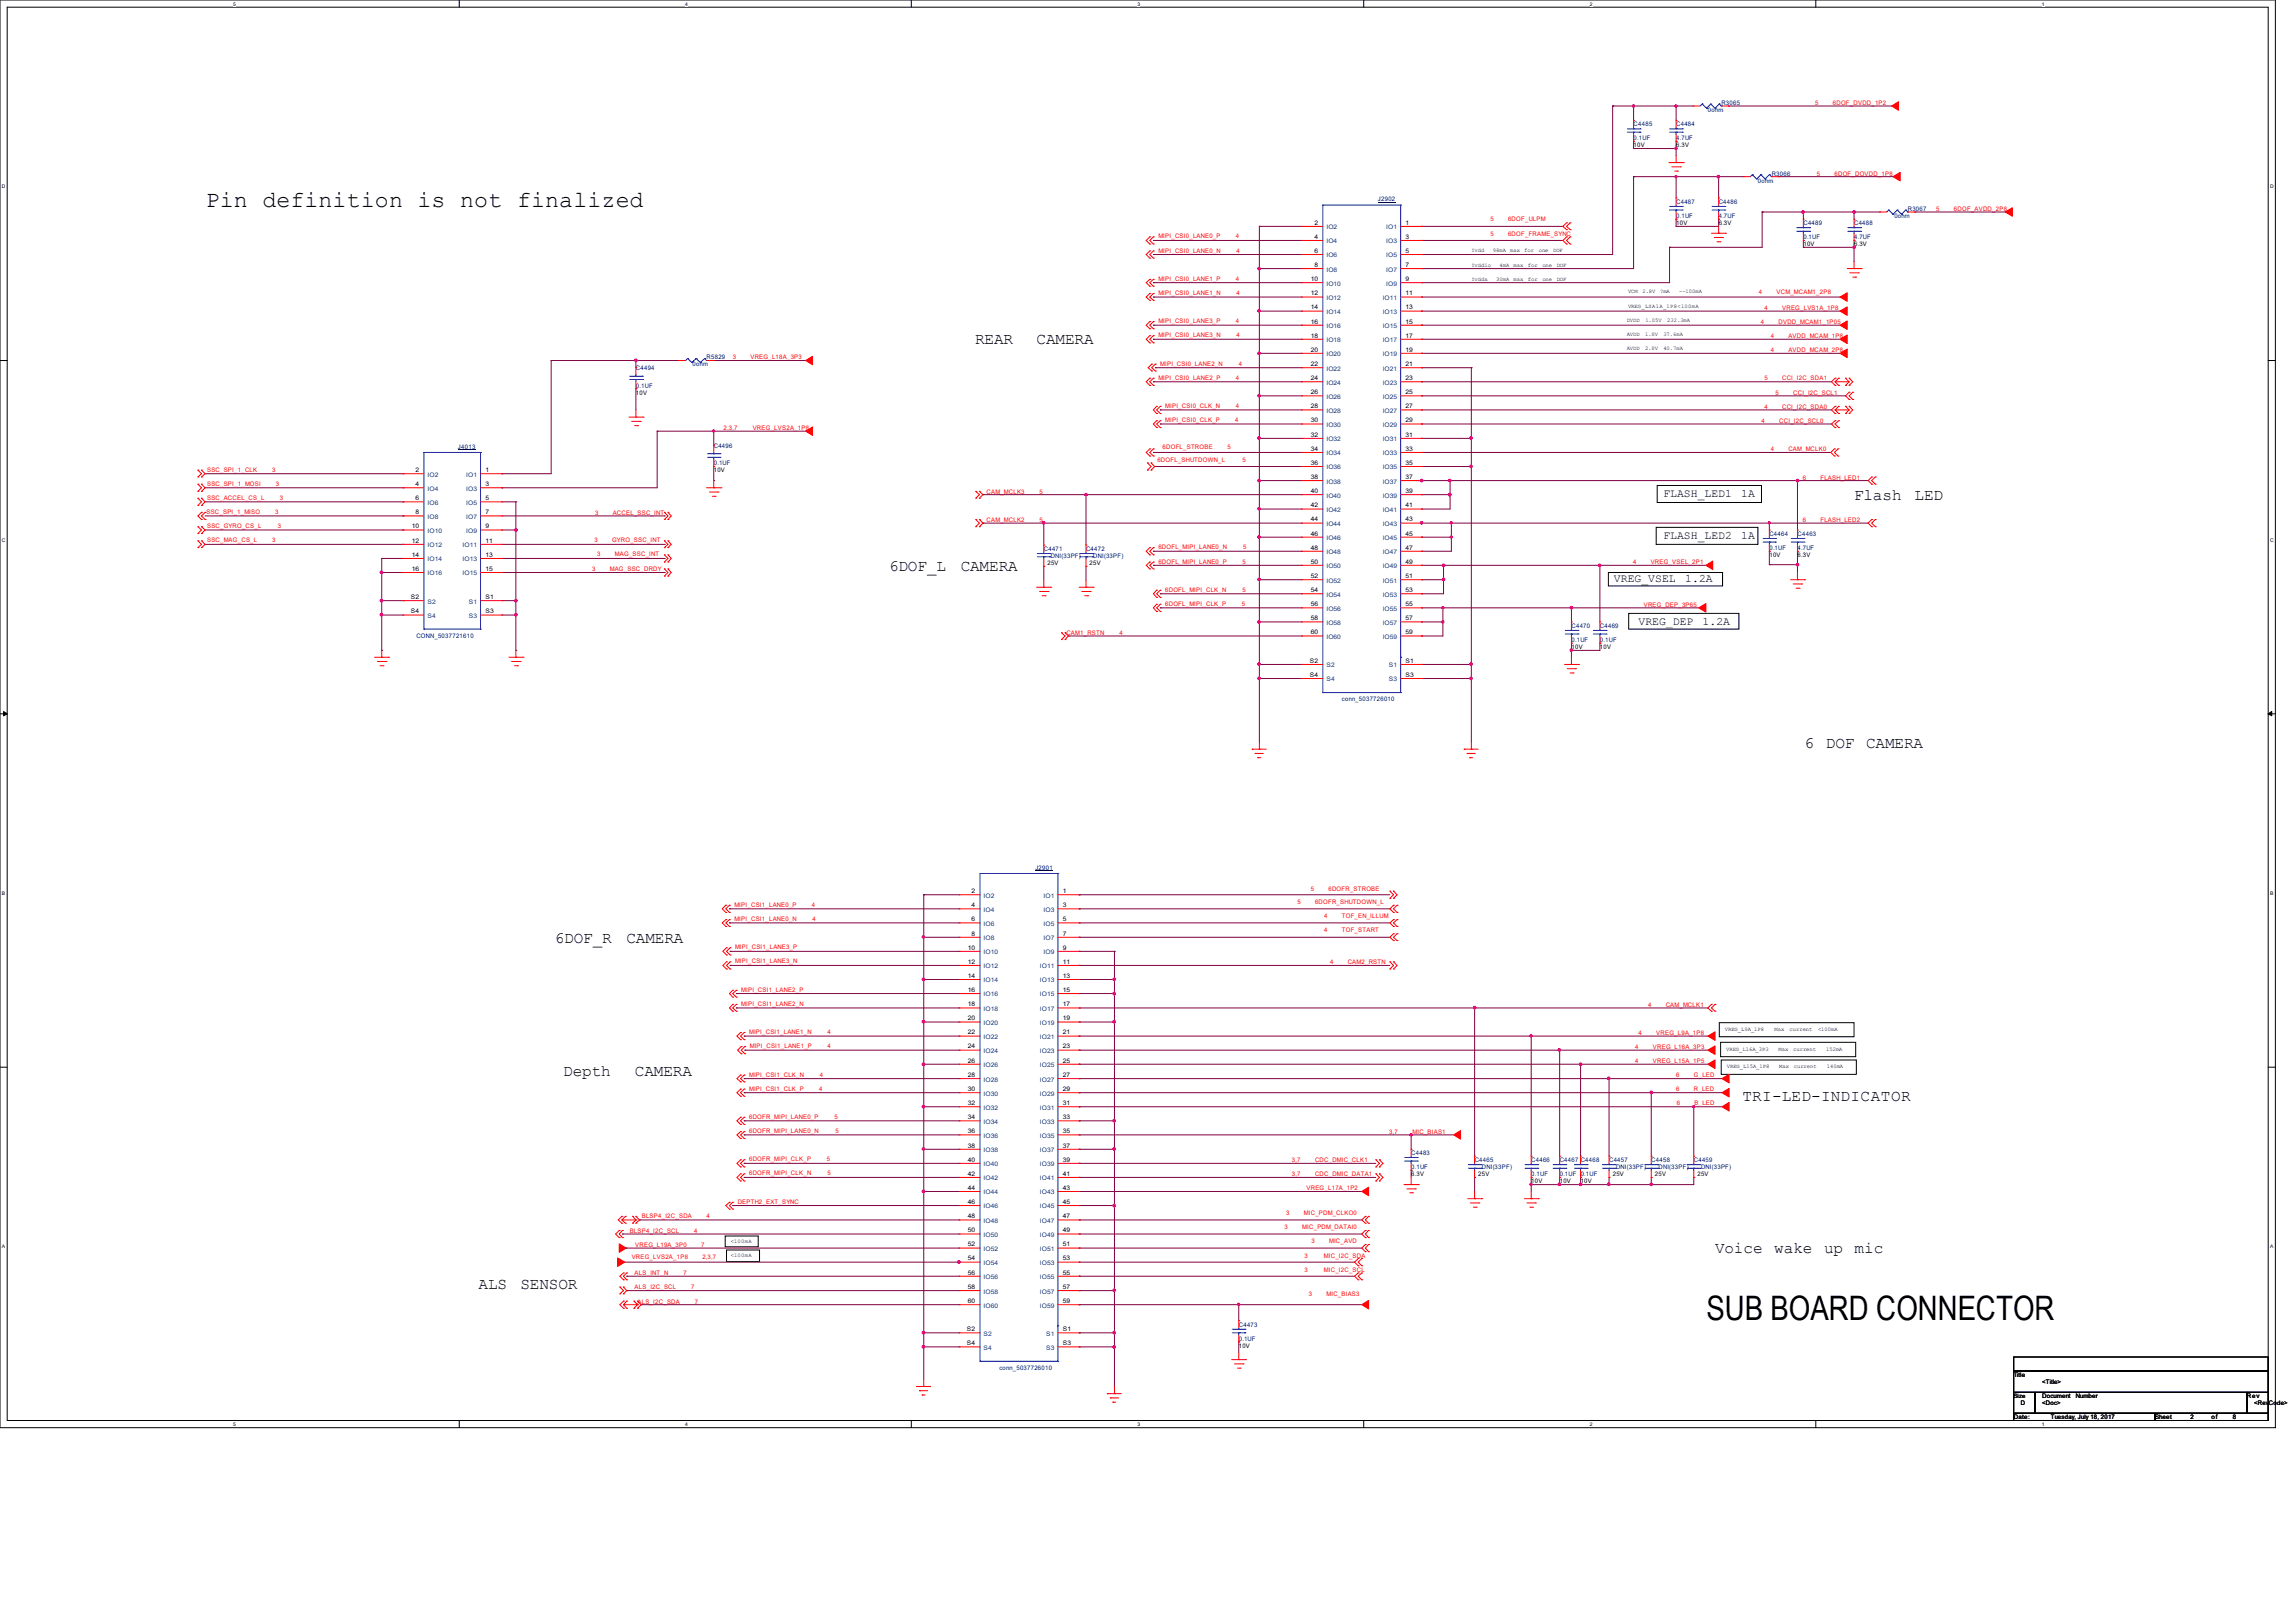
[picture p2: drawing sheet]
<svg xmlns="http://www.w3.org/2000/svg" width="297mm" height="210mm" viewBox="0 0 297 210" stroke-linecap="round" stroke-linejoin="round" font-family="sans-serif">
<defs><g id="words">
<text font-size="4.4" x="220.9" y="170.9">SUB BOARD CONNECTOR</text>
<text font-size="3" x="26.6" y="26.8">Pin definition is not finalized</text>
<g font-size="2.1">
<text x="126.2" y="44.5">REAR</text>
<text x="134.2" y="44.5">CAMERA</text>
<text x="239.9" y="64.7">Flash</text>
<text x="247.8" y="64.7">LED</text>
<text x="115.1" y="73.9">6DOF_L</text>
<text x="124.3" y="73.9">CAMERA</text>
<text x="233.6" y="96.7">6</text>
<text x="236.3" y="96.7">DOF</text>
<text x="241.5" y="96.7">CAMERA</text>
<text x="71.8" y="122">6DOF_R</text>
<text x="81.1" y="122">CAMERA</text>
<text x="72.9" y="139.2">Depth</text>
<text x="82.2" y="139.2">CAMERA</text>
<text x="225.5" y="142.5">TRI-LED-INDICATOR</text>
<text x="61.9" y="166.8">ALS</text>
<text x="67.3" y="166.8">SENSOR</text>
<text x="222" y="162.2">Voice</text>
<text x="229.6" y="162.2">wake</text>
<text x="236.1" y="162.2">up</text>
<text x="240" y="162.2">mic</text>
</g>
<g font-size="1.5">
<text x="215.3" y="64.3">FLASH_LED1</text>
<text x="225.3" y="64.3">1A</text>
<text x="215.3" y="69.8">FLASH_LED2</text>
<text x="225.3" y="69.8">1A</text>
<text x="208.9" y="75.3">VREG_VSEL</text>
<text x="218.1" y="75.3">1.2A</text>
<text x="212" y="80.9">VREG_DEP</text>
<text x="220.3" y="80.9">1.2A</text>
</g>
<g font-size=".8" fill="#000080">
<text x="211.4" y="16.3">C4485</text>
<text x="216.9" y="16.3">C4484</text>
<text x="221" y="14.5">0ohm</text>
<text x="222.8" y="13.6">R3065</text>
<text x="211.4" y="18.2">0.1UF</text>
<text x="216.9" y="18.2">4.7UF</text>
<text x="227.5" y="23.6">0ohm</text>
<text x="229.3" y="22.7">R3066</text>
<text x="178.3" y="26">J2902</text>
<text x="216.9" y="26.4">C4487</text>
<text x="216.9" y="28.2">0.1UF</text>
<text x="222.4" y="26.4">C4486</text>
<text x="222.4" y="28.2">4.7UF</text>
<text x="233.4" y="29.1">C4489</text>
<text x="240" y="29.1">C4488</text>
<text x="245.2" y="28.2">0ohm</text>
<text x="246.9" y="27.3">R3067</text>
<text x="233.4" y="30.9">0.1UF</text>
<text x="240" y="30.9">4.7UF</text>
<text x="82.3" y="47.9">C4494</text>
<text x="89.6" y="47.4">0ohm</text>
<text x="91.4" y="46.5">R5829</text>
<text x="82.3" y="50.2">0.1UF</text>
<text x="59.3" y="58">J4013</text>
<text x="92.4" y="57.9">C4496</text>
<text x="92.4" y="60.2">0.1UF</text>
<text x="135.1" y="71.3">C4471</text>
<text x="140.6" y="71.3">C4472</text>
<text x="229" y="69.3">C4464</text>
<text x="229" y="71.2">0.1UF</text>
<text x="232.6" y="69.3">C4463</text>
<text x="232.6" y="71.2">4.7UF</text>
<text x="136" y="72.2">DNI(33PF)</text>
<text x="141.5" y="72.2">DNI(33PF)</text>
<text x="53.9" y="82.5">CONN_5037721610</text>
<text x="203.4" y="81.2">C4470</text>
<text x="203.4" y="83.1">0.1UF</text>
<text x="207.1" y="81.2">C4469</text>
<text x="207.1" y="83.1">0.1UF</text>
<text x="173.7" y="90.8">conn_5037726010</text>
<text x="134" y="112.5">J2901</text>
<text x="182.6" y="149.5">C4483</text>
<text x="182.6" y="151.3">0.1UF</text>
<text x="190.8" y="150.4">C4465</text>
<text x="191.8" y="151.3">DNI(33PF)</text>
<text x="198.2" y="150.4">C4466</text>
<text x="198.2" y="152.2">0.1UF</text>
<text x="201.9" y="150.4">C4467 C4468</text>
<text x="201.9" y="152.2">0.1UF 0.1UF</text>
<text x="208.2" y="150.4">C4457</text>
<text x="209.1" y="151.3">DNI(33PF)</text>
<text x="213.7" y="150.4">C4458</text>
<text x="214.6" y="151.3">DNI(33PF)</text>
<text x="219.2" y="150.4">C4459</text>
<text x="220.1" y="151.3">DNI(33PF)</text>
<text x="160.3" y="171.7">C4473</text>
<text x="160.3" y="173.5">0.1UF</text>
<text x="129.3" y="177.2">conn_5037726010</text>
</g>
<g font-size=".8" fill="#f00">
<text x="234.9" y="13.6">5</text>
<text x="237.2" y="13.6">6DOF_DVDD_1P2</text>
<text x="235.1" y="22.7">5</text>
<text x="237.4" y="22.7">6DOF_DOVDD_1P8</text>
<text x="192.9" y="28.7">5</text>
<text x="195.2" y="28.7">6DOF_ULPM</text>
<text x="250.6" y="27.3">5</text>
<text x="252.9" y="27.3">6DOF_AVDD_2P8</text>
<text x="149.9" y="32.7">MIPI_CSI0_LANE0_N</text>
<text x="149.9" y="30.9">MIPI_CSI0_LANE0_P</text>
<text x="159.9" y="30.9">4</text>
<text x="160" y="32.7">4</text>
<text x="192.9" y="30.5">5</text>
<text x="195.2" y="30.5">6DOF_FRAME_SYNC</text>
<text x="149.9" y="36.4">MIPI_CSI0_LANE1_P</text>
<text x="149.9" y="41.8">MIPI_CSI0_LANE3_P</text>
<text x="149.9" y="38.2">MIPI_CSI0_LANE1_N</text>
<text x="159.9" y="36.4">4</text>
<text x="159.9" y="41.8">4</text>
<text x="160" y="38.2">4</text>
<text x="227.6" y="38.1">4</text>
<text x="227.9" y="41.9">4</text>
<text x="228.4" y="40.1">4</text>
<text x="229.9" y="38.1">VCM_MCAM1_2P8</text>
<text x="230.2" y="41.9">DVDD_MCAM1_1P05</text>
<text x="230.6" y="40.1">VREG_LVS1A_1P8</text>
<text x="94.8" y="46.5">3</text>
<text x="97.1" y="46.5">VREG_L18A_3P3</text>
<text x="149.9" y="43.6">MIPI_CSI0_LANE3_N</text>
<text x="150.2" y="47.3">MIPI_CSI0_LANE2_N</text>
<text x="160" y="43.6">4</text>
<text x="160.3" y="47.3">4</text>
<text x="229.2" y="43.8">4</text>
<text x="229.2" y="45.6">4</text>
<text x="231.4" y="43.8">AVDD_MCAM_1P8</text>
<text x="231.4" y="45.6">AVDD_MCAM_2P8</text>
<text x="149.9" y="49.1">MIPI_CSI0_LANE2_P</text>
<text x="150.8" y="52.8">MIPI_CSI0_CLK_N</text>
<text x="159.9" y="52.8">4</text>
<text x="159.9" y="49.1">4</text>
<text x="228.4" y="49.2">5</text>
<text x="228.4" y="52.9">4</text>
<text x="229.8" y="51.1">5</text>
<text x="230.6" y="49.2">CCI_I2C_SDA1</text>
<text x="230.6" y="52.9">CCI_I2C_SDA0</text>
<text x="232.1" y="51.1">CCI_I2C_SCL1</text>
<text x="93.6" y="55.6">2,3,7</text>
<text x="97.4" y="55.6">VREG_LVS2A_1P8</text>
<text x="149.8" y="59.8">6DOFL_SHUTDOWN_L</text>
<text x="150.5" y="58">6DOFL_STROBE</text>
<text x="150.8" y="54.7">MIPI_CSI0_CLK_P</text>
<text x="158.8" y="58">5</text>
<text x="159.9" y="54.7">4</text>
<text x="160.8" y="59.8">5</text>
<text x="228" y="54.7">4</text>
<text x="229.2" y="58.4">4</text>
<text x="230.3" y="54.7">CCI_I2C_SCL0</text>
<text x="231.4" y="58.4">CAM_MCLK0</text>
<text x="26.8" y="62.9">SSC_SPI_1_MOSI</text>
<text x="26.8" y="61">SSC_SPI_1_CLK</text>
<text x="26.8" y="64.7">SSC_ACCEL_CS_L</text>
<text x="35.2" y="61">3</text>
<text x="35.7" y="62.9">3</text>
<text x="36.2" y="64.7">3</text>
<text x="127.7" y="63.9">CAM_MCLK3</text>
<text x="134.5" y="63.9">5</text>
<text x="233.3" y="62.1">6</text>
<text x="235.6" y="62.1">FLASH_LED1</text>
<text x="26.7" y="66.5">SSC_SPI_1_MISO</text>
<text x="26.8" y="68.4">SSC_GYRO_CS_L</text>
<text x="26.8" y="70.2">SSC_MAG_CS_L</text>
<text x="35.2" y="70.2">3</text>
<text x="35.6" y="66.5">3</text>
<text x="35.9" y="68.4">3</text>
<text x="76.9" y="70.2">3</text>
<text x="77" y="66.6">3</text>
<text x="77.3" y="71.9">3</text>
<text x="79.2" y="70.2">GYRO_SSC_INT</text>
<text x="79.3" y="66.6">ACCEL_SSC_INT</text>
<text x="79.6" y="71.9">MAG_SSC_INT</text>
<text x="127.7" y="67.5">CAM_MCLK2</text>
<text x="134.5" y="67.5">5</text>
<text x="149.9" y="71.1">6DOFL_MIPI_LANE0_N</text>
<text x="160.9" y="71.1">5</text>
<text x="233.3" y="67.5">6</text>
<text x="235.6" y="67.5">FLASH_LED2</text>
<text x="76.6" y="73.8">3</text>
<text x="78.9" y="73.8">MAG_SSC_DRDY</text>
<text x="149.9" y="72.9">6DOFL_MIPI_LANE0_P</text>
<text x="150.8" y="76.6">6DOFL_MIPI_CLK_N</text>
<text x="160.8" y="76.6">5</text>
<text x="160.8" y="72.9">5</text>
<text x="211.3" y="73">4</text>
<text x="213.6" y="73">VREG_VSEL_2P1</text>
<text x="138" y="82.2">CAM1_RSTN</text>
<text x="144.9" y="82.2">4</text>
<text x="150.8" y="78.4">6DOFL_MIPI_CLK_P</text>
<text x="160.7" y="78.4">5</text>
<text x="212.7" y="78.5">VREG_DEP_3P65</text>
<text x="95" y="119.2">MIPI_CSI1_LANE0_N</text>
<text x="95" y="117.3">MIPI_CSI1_LANE0_P</text>
<text x="105.1" y="117.3">4</text>
<text x="105.2" y="119.2">4</text>
<text x="167.9" y="117">5</text>
<text x="169.6" y="115.3">5</text>
<text x="170.2" y="117">6DOFR_SHUTDOWN_L</text>
<text x="171.4" y="118.8">4</text>
<text x="171.9" y="115.3">6DOFR_STROBE</text>
<text x="173.7" y="118.8">TOF_EN_ILLUM</text>
<text x="95.1" y="122.8">MIPI_CSI1_LANE3_P</text>
<text x="95.1" y="124.7">MIPI_CSI1_LANE3_N</text>
<text x="171.4" y="120.6">4</text>
<text x="172.1" y="124.8">4</text>
<text x="173.7" y="120.6">TOF_START</text>
<text x="174.4" y="124.8">CAM2_RSTN</text>
<text x="95.9" y="130.2">MIPI_CSI1_LANE2_N</text>
<text x="95.9" y="128.4">MIPI_CSI1_LANE2_P</text>
<text x="213.3" y="130.3">4</text>
<text x="215.6" y="130.3">CAM_MCLK1</text>
<text x="96.9" y="133.8">MIPI_CSI1_LANE1_N</text>
<text x="97" y="135.6">MIPI_CSI1_LANE1_P</text>
<text x="107.1" y="133.8">4</text>
<text x="107.1" y="135.6">4</text>
<text x="211.6" y="135.8">4</text>
<text x="211.6" y="137.6">4</text>
<text x="212.1" y="133.9">4</text>
<text x="213.9" y="135.8">VREG_L16A_3P3</text>
<text x="213.9" y="137.6">VREG_L15A_1P5</text>
<text x="214.3" y="133.9">VREG_L9A_1P8</text>
<text x="96.9" y="141.1">MIPI_CSI1_CLK_P</text>
<text x="96.9" y="139.3">MIPI_CSI1_CLK_N</text>
<text x="106" y="141.1">4</text>
<text x="106.1" y="139.3">4</text>
<text x="216.9" y="139.4">6</text>
<text x="216.9" y="141.2">6</text>
<text x="217" y="143">6</text>
<text x="219.2" y="139.4">G_LED</text>
<text x="219.2" y="141.2">R_LED</text>
<text x="219.3" y="143">B_LED</text>
<text x="96.9" y="146.6">6DOFR_MIPI_LANE0_N</text>
<text x="96.9" y="144.8">6DOFR_MIPI_LANE0_P</text>
<text x="108" y="144.8">5</text>
<text x="108.1" y="146.6">5</text>
<text x="179.8" y="146.7">3,7</text>
<text x="182.8" y="146.7">MIC_BIAS1</text>
<text x="95.5" y="155.8">DEPTH2_EXT_SYNC</text>
<text x="96.9" y="152.1">6DOFR_MIPI_CLK_N</text>
<text x="96.9" y="150.3">6DOFR_MIPI_CLK_P</text>
<text x="107" y="150.3">5</text>
<text x="107.1" y="152.1">5</text>
<text x="167.2" y="152.2">3,7</text>
<text x="167.2" y="150.4">3,7</text>
<text x="169.1" y="154">VREG_L17A_1P2</text>
<text x="170.2" y="152.2">CDC_DMIC_DATA1</text>
<text x="170.2" y="150.4">CDC_DMIC_CLK1</text>
<text x="81.5" y="159.5">BLSP4_I2C_SCL</text>
<text x="82.2" y="161.3">VREG_L19A_3P0</text>
<text x="83.1" y="157.6">BLSP4_I2C_SDA</text>
<text x="89.8" y="159.5">4</text>
<text x="90.7" y="161.3">7</text>
<text x="91.4" y="157.6">4</text>
<text x="166.3" y="159">3</text>
<text x="166.5" y="157.2">3</text>
<text x="168.5" y="159">MIC_PDM_DATAI0</text>
<text x="168.7" y="157.2">MIC_PDM_CLKO0</text>
<text x="169.7" y="160.9">3</text>
<text x="172" y="160.9">MIC_AVD</text>
<text x="81.7" y="163">VREG_LVS2A_1P8</text>
<text x="82.1" y="164.9">ALS_INT_N</text>
<text x="82.1" y="166.8">ALS_I2C_SCL</text>
<text x="88.4" y="164.9">7</text>
<text x="89.5" y="166.8">7</text>
<text x="90.9" y="163">2,3,7</text>
<text x="168.8" y="162.7">3</text>
<text x="168.8" y="164.5">3</text>
<text x="169.4" y="167.8">3</text>
<text x="171.3" y="162.7">MIC_I2C_SDA</text>
<text x="171.3" y="164.5">MIC_I2C_SCL</text>
<text x="171.7" y="167.8">MIC_BIAS3</text>
<text x="82.5" y="168.7">ALS_I2C_SDA</text>
<text x="89.9" y="168.7">7</text>
</g>
<g font-size=".8">
<text x="211.4" y="19">10V</text>
<text x="216.9" y="19">6.3V</text>
<text x="170.1" y="29.1">2</text>
<text x="181.9" y="29.1">1</text>
<text x="216.9" y="29.1">10V</text>
<text x="222.4" y="29.1">6.3V</text>
<text x="170.1" y="30.9">4</text>
<text x="170.1" y="32.7">6</text>
<text x="170.1" y="34.5">8</text>
<text x="181.9" y="30.9">3</text>
<text x="181.9" y="32.7">5</text>
<text x="181.9" y="34.5">7</text>
<text x="233.4" y="31.9">10V</text>
<text x="240" y="31.9">6.3V</text>
<text x="169.6" y="36.4">10</text>
<text x="169.6" y="38.2">12</text>
<text x="169.6" y="40">14</text>
<text x="169.6" y="41.9">16</text>
<text x="181.9" y="36.4">9</text>
<text x="181.9" y="38.2">11</text>
<text x="181.9" y="40">13</text>
<text x="181.9" y="41.9">15</text>
<text x="169.6" y="43.7">18</text>
<text x="169.6" y="45.5">20</text>
<text x="169.6" y="47.4">22</text>
<text x="181.9" y="43.7">17</text>
<text x="181.9" y="45.5">19</text>
<text x="181.9" y="47.4">21</text>
<text x="82.3" y="51.1">10V</text>
<text x="169.6" y="49.2">24</text>
<text x="169.6" y="52.8">28</text>
<text x="169.6" y="51">26</text>
<text x="181.9" y="49.2">23</text>
<text x="181.9" y="51">25</text>
<text x="181.9" y="52.8">27</text>
<text x="169.6" y="54.7">30</text>
<text x="169.6" y="56.5">32</text>
<text x="169.6" y="58.3">34</text>
<text x="181.9" y="54.7">29</text>
<text x="181.9" y="56.5">31</text>
<text x="181.9" y="58.3">33</text>
<text x="53.8" y="61.1">2</text>
<text x="53.8" y="62.9">4</text>
<text x="53.8" y="64.7">6</text>
<text x="62.8" y="61.1">1</text>
<text x="62.8" y="64.7">5</text>
<text x="62.8" y="62.9">3</text>
<text x="92.4" y="61.1">10V</text>
<text x="169.6" y="60.2">36</text>
<text x="169.6" y="62">38</text>
<text x="169.6" y="63.8">40</text>
<text x="169.6" y="65.7">42</text>
<text x="181.9" y="60.2">35</text>
<text x="181.9" y="62">37</text>
<text x="181.9" y="63.8">39</text>
<text x="181.9" y="65.7">41</text>
<text x="53.3" y="68.4">10</text>
<text x="53.3" y="70.2">12</text>
<text x="53.8" y="66.5">8</text>
<text x="62.8" y="66.5">7</text>
<text x="62.8" y="68.4">9</text>
<text x="62.8" y="70.2">11</text>
<text x="169.6" y="67.5">44</text>
<text x="169.6" y="69.3">46</text>
<text x="169.6" y="71.1">48</text>
<text x="181.9" y="67.5">43</text>
<text x="181.9" y="69.3">45</text>
<text x="181.9" y="71.1">47</text>
<text x="53.2" y="77.5">S2</text>
<text x="53.3" y="72">14</text>
<text x="53.3" y="73.9">16</text>
<text x="62.8" y="77.5">S1</text>
<text x="62.8" y="72">13</text>
<text x="62.8" y="73.9">15</text>
<text x="135.6" y="73.1">25V</text>
<text x="141" y="73.1">25V</text>
<text x="169.6" y="72.9">50</text>
<text x="169.6" y="74.8">52</text>
<text x="169.6" y="76.6">54</text>
<text x="181.9" y="72.9">49</text>
<text x="181.9" y="74.8">51</text>
<text x="181.9" y="76.6">53</text>
<text x="229" y="72.1">10V</text>
<text x="232.6" y="72.1">6.3V</text>
<text x="53.2" y="79.4">S4</text>
<text x="62.8" y="79.4">S3</text>
<text x="169.6" y="78.4">56</text>
<text x="169.6" y="80.3">58</text>
<text x="169.6" y="82.1">60</text>
<text x="181.9" y="78.4">55</text>
<text x="181.9" y="80.3">57</text>
<text x="181.9" y="82.1">59</text>
<text x="203.4" y="84">10V</text>
<text x="207.1" y="84">10V</text>
<text x="169.5" y="85.8">S2</text>
<text x="169.5" y="87.6">S4</text>
<text x="181.9" y="85.8">S1</text>
<text x="181.9" y="87.6">S3</text>
<text x="125.7" y="115.6">2</text>
<text x="125.7" y="117.4">4</text>
<text x="125.7" y="119.2">6</text>
<text x="137.5" y="115.6">1</text>
<text x="137.5" y="117.4">3</text>
<text x="137.5" y="119.2">5</text>
<text x="125.3" y="122.9">10</text>
<text x="125.3" y="124.7">12</text>
<text x="125.7" y="121.1">8</text>
<text x="137.5" y="121.1">7</text>
<text x="137.5" y="122.9">9</text>
<text x="137.5" y="124.7">11</text>
<text x="125.3" y="126.5">14</text>
<text x="125.3" y="128.4">16</text>
<text x="125.3" y="130.2">18</text>
<text x="137.5" y="126.5">13</text>
<text x="137.5" y="128.4">15</text>
<text x="137.5" y="130.2">17</text>
<text x="125.3" y="132">20</text>
<text x="125.3" y="133.9">22</text>
<text x="125.3" y="135.7">24</text>
<text x="125.3" y="137.5">26</text>
<text x="137.5" y="132">19</text>
<text x="137.5" y="133.9">21</text>
<text x="137.5" y="135.7">23</text>
<text x="137.5" y="137.5">25</text>
<text x="125.3" y="139.4">28</text>
<text x="125.3" y="141.2">30</text>
<text x="125.3" y="143">32</text>
<text x="137.5" y="139.4">27</text>
<text x="137.5" y="141.2">29</text>
<text x="137.5" y="143">31</text>
<text x="125.3" y="144.8">34</text>
<text x="125.3" y="146.6">36</text>
<text x="125.3" y="148.5">38</text>
<text x="137.5" y="144.8">33</text>
<text x="137.5" y="146.6">35</text>
<text x="137.5" y="148.5">37</text>
<text x="125.3" y="150.3">40</text>
<text x="125.3" y="152.1">42</text>
<text x="125.3" y="154">44</text>
<text x="125.3" y="155.8">46</text>
<text x="137.5" y="150.3">39</text>
<text x="137.5" y="152.1">41</text>
<text x="137.5" y="154">43</text>
<text x="137.5" y="155.8">45</text>
<text x="182.6" y="152.2">6.3V</text>
<text x="191.3" y="152.2">25V</text>
<text x="198.2" y="153.1">10V</text>
<text x="201.9" y="153.1">10V</text>
<text x="204.6" y="153.1">10V</text>
<text x="208.7" y="152.2">25V</text>
<text x="214.2" y="152.2">25V</text>
<text x="219.7" y="152.2">25V</text>
<text x="125.3" y="157.6">48</text>
<text x="125.3" y="159.5">50</text>
<text x="125.3" y="161.3">52</text>
<text x="137.5" y="157.6">47</text>
<text x="137.5" y="159.5">49</text>
<text x="137.5" y="161.3">51</text>
<text x="125.3" y="163.1">54</text>
<text x="125.3" y="164.9">56</text>
<text x="125.3" y="166.8">58</text>
<text x="137.5" y="163.1">53</text>
<text x="137.5" y="164.9">55</text>
<text x="137.5" y="166.8">57</text>
<text x="125.1" y="172.2">S2</text>
<text x="125.3" y="168.6">60</text>
<text x="137.5" y="168.6">59</text>
<text x="137.5" y="172.2">S1</text>
<text x="125.1" y="174.1">S4</text>
<text x="137.5" y="174.1">S3</text>
<text x="160.3" y="174.4">10V</text>
<text x="260.6" y="178.2">Title</text>
<text x="264.3" y="179.1">&lt;Title&gt;</text>
<text x="260.6" y="180.9">Size</text>
<text x="260.6" y="183.6">Date:</text>
<text x="261.5" y="181.8">D</text>
<text x="264.3" y="180.9">Document</text>
<text x="264.3" y="181.8">&lt;Doc&gt;</text>
<text x="265.4" y="183.6">Tuesday, July 18, 2017</text>
<text x="268.6" y="180.9">Number</text>
<text x="278.9" y="183.6">Sheet</text>
<text x="283.5" y="183.6">2</text>
<text x="286.2" y="183.6">of</text>
<text x="289" y="183.6">8</text>
<text x="290.8" y="180.9">Rev</text>
<text x="291.7" y="181.8">&lt;RevCode&gt;</text>
</g>
<g font-size=".8" fill="#004080">
<text x="171.7" y="29.7">IO2</text>
<text x="179.4" y="29.7">IO1</text>
<text x="171.7" y="31.5">IO4</text>
<text x="171.7" y="33.3">IO6</text>
<text x="171.7" y="35.1">IO8</text>
<text x="179.4" y="31.5">IO3</text>
<text x="179.4" y="33.3">IO5</text>
<text x="179.4" y="35.1">IO7</text>
<text x="171.7" y="37">IO10</text>
<text x="171.7" y="38.8">IO12</text>
<text x="171.7" y="40.6">IO14</text>
<text x="178.9" y="38.8">IO11</text>
<text x="178.9" y="40.6">IO13</text>
<text x="179.4" y="37">IO9</text>
<text x="171.7" y="42.5">IO16</text>
<text x="171.7" y="44.3">IO18</text>
<text x="171.7" y="46.1">IO20</text>
<text x="171.7" y="48">IO22</text>
<text x="178.9" y="42.5">IO15</text>
<text x="178.9" y="44.3">IO17</text>
<text x="178.9" y="46.1">IO19</text>
<text x="178.9" y="48">IO21</text>
<text x="171.7" y="49.8">IO24</text>
<text x="171.7" y="53.4">IO28</text>
<text x="171.7" y="51.6">IO26</text>
<text x="178.9" y="49.8">IO23</text>
<text x="178.9" y="51.6">IO25</text>
<text x="178.9" y="53.4">IO27</text>
<text x="171.7" y="55.2">IO30</text>
<text x="171.7" y="57.1">IO32</text>
<text x="171.7" y="58.9">IO34</text>
<text x="178.9" y="55.2">IO29</text>
<text x="178.9" y="57.1">IO31</text>
<text x="178.9" y="58.9">IO33</text>
<text x="55.3" y="61.7">IO2</text>
<text x="55.3" y="63.5">IO4</text>
<text x="55.3" y="65.3">IO6</text>
<text x="60.3" y="61.7">IO1</text>
<text x="60.3" y="65.3">IO5</text>
<text x="60.3" y="63.5">IO3</text>
<text x="171.7" y="60.7">IO36</text>
<text x="171.7" y="62.6">IO38</text>
<text x="171.7" y="64.4">IO40</text>
<text x="178.9" y="60.7">IO35</text>
<text x="178.9" y="62.6">IO37</text>
<text x="178.9" y="64.4">IO39</text>
<text x="55.3" y="67.1">IO8</text>
<text x="55.3" y="69">IO10</text>
<text x="55.3" y="70.8">IO12</text>
<text x="59.9" y="70.8">IO11</text>
<text x="60.3" y="67.1">IO7</text>
<text x="60.3" y="69">IO9</text>
<text x="171.7" y="66.2">IO42</text>
<text x="171.7" y="68.1">IO44</text>
<text x="171.7" y="69.9">IO46</text>
<text x="171.7" y="71.7">IO48</text>
<text x="178.9" y="66.2">IO41</text>
<text x="178.9" y="68.1">IO43</text>
<text x="178.9" y="69.9">IO45</text>
<text x="178.9" y="71.7">IO47</text>
<text x="55.3" y="72.6">IO14</text>
<text x="55.3" y="74.5">IO16</text>
<text x="59.9" y="72.6">IO13</text>
<text x="59.9" y="74.5">IO15</text>
<text x="171.7" y="73.5">IO50</text>
<text x="171.7" y="75.4">IO52</text>
<text x="171.7" y="77.2">IO54</text>
<text x="178.9" y="73.5">IO49</text>
<text x="178.9" y="75.4">IO51</text>
<text x="178.9" y="77.2">IO53</text>
<text x="55.3" y="78.1">S2</text>
<text x="55.3" y="80">S4</text>
<text x="60.7" y="78.1">S1</text>
<text x="60.7" y="80">S3</text>
<text x="171.7" y="79">IO56</text>
<text x="171.7" y="80.9">IO58</text>
<text x="171.7" y="82.7">IO60</text>
<text x="178.9" y="79">IO55</text>
<text x="178.9" y="80.9">IO57</text>
<text x="178.9" y="82.7">IO59</text>
<text x="171.7" y="86.4">S2</text>
<text x="171.7" y="88.2">S4</text>
<text x="179.8" y="86.4">S1</text>
<text x="179.8" y="88.2">S3</text>
<text x="127.3" y="116.2">IO2</text>
<text x="127.3" y="118">IO4</text>
<text x="127.3" y="119.8">IO6</text>
<text x="135" y="116.2">IO1</text>
<text x="135" y="118">IO3</text>
<text x="135" y="119.8">IO5</text>
<text x="127.3" y="121.7">IO8</text>
<text x="127.3" y="123.5">IO10</text>
<text x="127.3" y="125.3">IO12</text>
<text x="134.6" y="125.3">IO11</text>
<text x="135" y="121.7">IO7</text>
<text x="135" y="123.5">IO9</text>
<text x="127.3" y="127.1">IO14</text>
<text x="127.3" y="128.9">IO16</text>
<text x="127.3" y="130.8">IO18</text>
<text x="134.6" y="127.1">IO13</text>
<text x="134.6" y="128.9">IO15</text>
<text x="134.6" y="130.8">IO17</text>
<text x="127.3" y="132.6">IO20</text>
<text x="127.3" y="134.4">IO22</text>
<text x="127.3" y="136.3">IO24</text>
<text x="134.6" y="132.6">IO19</text>
<text x="134.6" y="134.4">IO21</text>
<text x="134.6" y="136.3">IO23</text>
<text x="127.3" y="139.9">IO28</text>
<text x="127.3" y="138.1">IO26</text>
<text x="127.3" y="141.8">IO30</text>
<text x="127.3" y="143.6">IO32</text>
<text x="134.6" y="138.1">IO25</text>
<text x="134.6" y="139.9">IO27</text>
<text x="134.6" y="141.8">IO29</text>
<text x="134.6" y="143.6">IO31</text>
<text x="127.3" y="145.4">IO34</text>
<text x="127.3" y="147.2">IO36</text>
<text x="127.3" y="149.1">IO38</text>
<text x="134.6" y="145.4">IO33</text>
<text x="134.6" y="147.2">IO35</text>
<text x="134.6" y="149.1">IO37</text>
<text x="127.3" y="150.9">IO40</text>
<text x="127.3" y="152.7">IO42</text>
<text x="127.3" y="154.6">IO44</text>
<text x="134.6" y="150.9">IO39</text>
<text x="134.6" y="152.7">IO41</text>
<text x="134.6" y="154.6">IO43</text>
<text x="127.3" y="156.4">IO46</text>
<text x="127.3" y="158.2">IO48</text>
<text x="127.3" y="160.1">IO50</text>
<text x="127.3" y="161.9">IO52</text>
<text x="134.6" y="156.4">IO45</text>
<text x="134.6" y="158.2">IO47</text>
<text x="134.6" y="160.1">IO49</text>
<text x="134.6" y="161.9">IO51</text>
<text x="127.3" y="163.7">IO54</text>
<text x="127.3" y="165.5">IO56</text>
<text x="127.3" y="167.4">IO58</text>
<text x="134.6" y="163.7">IO53</text>
<text x="134.6" y="165.5">IO55</text>
<text x="134.6" y="167.4">IO57</text>
<text x="127.3" y="169.2">IO60</text>
<text x="127.3" y="172.8">S2</text>
<text x="134.6" y="169.2">IO59</text>
<text x="135.4" y="172.8">S1</text>
<text x="127.3" y="174.7">S4</text>
<text x="135.4" y="174.7">S3</text>
</g>
<g font-size=".7">
<text x="190.4" y="32.6">Ivdd</text>
<text x="190.4" y="34.5">Ivddio</text>
<text x="193.2" y="32.6">98mA</text>
<text x="194.1" y="34.5">4mA</text>
<text x="195.5" y="32.6">max</text>
<text x="195.9" y="34.5">max</text>
<text x="197.3" y="32.6">for</text>
<text x="197.7" y="34.5">for</text>
<text x="199.1" y="32.6">one</text>
<text x="199.6" y="34.5">one</text>
<text x="201" y="32.6">DOF</text>
<text x="201.5" y="34.5">DOF</text>
<text x="190.4" y="36.3">Ivdda</text>
<text x="193.6" y="36.3">30mA</text>
<text x="195.9" y="36.3">max</text>
<text x="197.7" y="36.3">for</text>
<text x="199.6" y="36.3">one</text>
<text x="201.5" y="36.3">DOF</text>
<text x="210.5" y="41.6">DVDD</text>
<text x="210.7" y="39.8">VREG_LSA1A_1P8&lt;100mA</text>
<text x="210.7" y="38">VCM</text>
<text x="212.6" y="38">2.8V</text>
<text x="212.9" y="41.6">1.05V</text>
<text x="214.8" y="38">?mA</text>
<text x="215.8" y="41.6">232.3mA</text>
<text x="217.3" y="38">~~100mA</text>
<text x="210.5" y="43.4">AVDD</text>
<text x="210.5" y="45.3">AVDD</text>
<text x="212.9" y="43.4">1.8V</text>
<text x="212.9" y="45.3">2.8V</text>
<text x="215.3" y="43.4">37.6mA</text>
<text x="215.3" y="45.3">40.7mA</text>
<text x="223.2" y="133.3">VREG_L9A_1P8</text>
<text x="223.4" y="136.1">VREG_L16A_3P3</text>
<text x="229.7" y="133.3">Max</text>
<text x="230.2" y="136.1">Max</text>
<text x="231.6" y="133.3">current</text>
<text x="232.1" y="136.1">current</text>
<text x="235.3" y="133.3">&lt;100mA</text>
<text x="236.3" y="136.1">152mA</text>
<text x="223.5" y="138.2">VREG_L15A_1P8</text>
<text x="230.2" y="138.2">Max</text>
<text x="232.2" y="138.2">current</text>
<text x="236.4" y="138.2">140mA</text>
<text x="94.6" y="160.9">&lt;100mA</text>
<text x="94.6" y="162.7">&lt;100mA</text>
</g>
<g font-size=".6">
<text x="30.2" y=".7">5</text>
<text x="88.7" y=".7">4</text>
<text x="147.2" y=".7">3</text>
<text x="205.7" y=".7">2</text>
<text x="264.2" y=".7">1</text>
<text x=".3" y="24.4">D</text>
<text x="293.8" y="24.4">D</text>
<text x=".3" y="70.1">C</text>
<text x="293.8" y="70.1">C</text>
<text x=".3" y="115.8">B</text>
<text x="293.8" y="115.8">B</text>
<text x=".3" y="161.5">A</text>
<text x="293.8" y="161.5">A</text>
<text x="30.2" y="184.5">5</text>
<text x="88.7" y="184.5">4</text>
<text x="147.2" y="184.5">3</text>
<text x="205.7" y="184.5">2</text>
<text x="264.2" y="184.5">1</text>
</g>
</g></defs>
<path d="M0 0h294.5v184.7h-294.5zM.9 .9h292.6v182.9h-292.6z" fill="none" stroke="#000" stroke-width=".13"/>
<g fill="#fff">
<path d="M30.2 .1h.3v.7h-.3z"/>
<path d="M30.2 183.9h.3v.8h-.3z"/>
</g>
<path d="M59.4 0v.9M59.4 183.8v.9" fill="none" stroke="#000" stroke-width=".13"/>
<g fill="#fff">
<path d="M88.7 .1h.3v.7h-.3z"/>
<path d="M88.7 183.9h.3v.8h-.3z"/>
</g>
<path d="M117.9 0v.9M117.9 183.8v.9" fill="none" stroke="#000" stroke-width=".13"/>
<g fill="#fff">
<path d="M147.2 .1h.3v.7h-.3z"/>
<path d="M147.2 183.9h.3v.8h-.3z"/>
</g>
<path d="M176.5 0v.9M176.5 183.8v.9" fill="none" stroke="#000" stroke-width=".13"/>
<g fill="#fff">
<path d="M205.7 .1h.4v.7h-.4z"/>
<path d="M205.7 183.9h.4v.8h-.4z"/>
</g>
<path d="M235 0v.9M235 183.8v.9" fill="none" stroke="#000" stroke-width=".13"/>
<g fill="#fff">
<path d="M264.2 .1h.4v.7h-.4z"/>
<path d="M264.2 183.9h.4v.8h-.4z"/>
<path d="M.3 23.8h.4v.7h-.4z"/>
<path d="M293.8 23.8h.5v.7h-.5z"/>
<path d="M.3 69.5h.4v.7h-.4z"/>
<path d="M293.8 69.5h.5v.7h-.5z"/>
</g>
<path d="M0 46.7h.9M293.5 46.7h1" fill="none" stroke="#000" stroke-width=".13"/>
<g fill="#fff">
<path d="M.3 115.2h.4v.8h-.4z"/>
<path d="M293.8 115.2h.4v.8h-.4z"/>
</g>
<path d="M0 92.4h.9M293.5 92.4h1" fill="none" stroke="#000" stroke-width=".13"/>
<path d="M.5 92.1l.4 .3-.4 .2zM293.5 92.4l.5-.3v.5z" fill="#000" stroke="#000" stroke-width=".13"/>
<g fill="#fff">
<path d="M.3 161h.3v.7h-.3z"/>
<path d="M293.8 161h.4v.7h-.4z"/>
</g>
<g fill="none" stroke="#000" stroke-width=".13">
<path d="M208.2 74.1h14.7v1.7h-14.7zM210.8 79.4h14.2v2h-14.2zM214.3 68.2h13.2v2.2h-13.2zM214.5 62.8h13.5v2.2h-13.5zM0 138.1h.9M222.5 132.3h17.4v1.9h-17.4zM222.7 134.9h17.5v1.8h-17.5zM222.8 137.2h17.4v1.8h-17.4zM293.5 138.1h1M93.9 159.9h4.2v1.4h-4.2zM94 161.8h4.3v1.4h-4.3zM260.6 175.6h32.9v1.8h-32.9z"/>
<path d="M260.6 177.4h32.9v2.8h-32.9zM260.6 180.2h2.8v2.7h-2.8zM260.6 182.9h18.3v.9h-18.3zM263.4 180.2h27.4v2.7h-27.4zM278.9 182.9h14.6v.9h-14.6zM290.8 180.2h2.7v2.7h-2.7z"/>
</g>
<g fill="none" stroke="#800040" stroke-width=".13">
<path d="M208.7 13.7h.1M208.7 13.7h10.4M208.7 13.7v19.2h-24.7M211.4 19.2h.1M211.4 18.3h.1M211.4 13.7h.1M211.4 19.2h5.5M211.4 13.7v1.9M211.4 18.3v.9M216.9 13.7h.1M216.9 19.2h.1M216.9 18.3h.1"/>
<path d="M216.9 13.7v1.9M216.9 18.3v1.9M223.7 13.7h.1M223.7 13.7h21.1M149.3 31.1h.1M149.3 32.9h.1M149.3 38.4h.1M149.3 36.6h.1M149.3 36.6h19.1M149.3 38.4h19.1M149.3 31.1h19.1M149.3 32.9h19.1"/>
<path d="M163 29.3h.1M163 34.8h.1M163 29.3v66.7M163 29.3h5.4M163 34.8h5.4M184 36.6h.1M184 38.4h.1M184 31.1h.1M184 29.3h.1M184 32.9h.1M184 34.8h.1M184 29.3h18.3"/>
<path d="M184 38.4h54.1M184 31.1h18.3M211.4 22.9h.1M211.4 22.9v11.9h-27.4M211.4 22.9h14.2M216.1 32h.1M216.1 32v4.6h-32.1M216.9 29.3h.1M216.9 28.4h.1M216.9 22.9h.1M216.9 22.9v2.7M216.9 28.4v.9"/>
<path d="M222.4 28.4h.1M222.4 22.9h.1M222.4 28.4v.9h-5.5M222.4 22.9v2.7M228 27.4h.1M228 27.4v4.6h-11.9M228 27.4h15.2M230.2 22.9h.1M230.2 22.9h14.8M233.4 31.1h.1M233.4 32h.1M233.4 27.4h.1"/>
<path d="M233.4 32h6.5M233.4 27.4v1M233.4 31.1v.9M239.9 32h.1M239.9 31.1h.1M239.9 27.4h.1M239.9 27.4v1M239.9 31.1v2.8M247.8 27.4h.1M247.8 27.4h11.7M71.3 46.7h.1M71.3 46.7h16.5"/>
<path d="M71.3 46.7v14.6h-6.4M82.3 50.3h.1M82.3 46.7h.1M82.3 46.7v.9M82.3 50.3v2.7M85 55.8h.1M85 55.8h19.3M85 55.8v7.3h-20.1M92.4 46.7h.1M92.4 55.8h.1M92.4 46.7h11.9M92.4 55.8v1.8"/>
<path d="M104.3 55.8h.1M149.3 49.4h.1M149.3 43.9h.1M149.3 42.1h.1M149.3 58.5h.1M149.3 42.1h19.1M149.3 43.9h19.1M149.3 49.4h19.1M149.3 58.5h19.1M149.5 47.6h.1M149.5 47.6h18.9M150.2 53h.1"/>
<path d="M150.2 54.9h.1M150.2 53h18.2M150.2 54.9h18.2M163 45.7h.1M163 51.2h.1M163 40.3h.1M163 56.7h.1M163 45.7h5.4M163 40.3h5.4M163 51.2h5.4M163 56.7h5.4M184 40.3h.1"/>
<path d="M184 42.1h.1M184 43.9h.1M184 45.7h.1M184 49.4h.1M184 51.2h.1M184 53h.1M184 54.9h.1M184 56.7h.1M184 58.5h.1M184 47.6h.1M184 45.7h54.1M184 40.3h54.1"/>
<path d="M184 42.1h54.1M184 43.9h54.1M184 49.4h53M184 51.2h54.8M184 53h53M184 54.9h53M184 56.7h6.4M184 58.5h52.9M184 47.6h6.4M190.4 56.7h.1M190.4 47.6h.1M190.4 47.6v48.4"/>
<path d="M26.5 61.3h25.7M26.5 63.1h25.7M26.5 64.9h25.7M26.5 66.8h25.7M26.5 68.6h25.7M26.5 70.4h25.7M49.4 79.6h.1M49.4 74.1h.1M49.4 72.3h.1M49.4 77.7h.1M49.4 72.3h2.8M49.4 74.1h2.8"/>
<path d="M49.4 77.7h2.8M49.4 72.3v11.9M49.4 79.6h2.8M52.2 63.1h.1M52.2 61.3h.1M52.2 64.9h.1M52.2 66.8h.1M52.2 68.6h.1M52.2 70.4h.1M52.2 77.7h.1M64.9 61.3h.1M64.9 63.1h.1"/>
<path d="M64.9 64.9h1.9M64.9 66.8h21.1M64.9 68.6h1.9M64.9 70.4h21.1M64.9 72.3h21.1M64.9 74.1h21.1M64.9 77.7h1.9M64.9 79.6h1.9M66.8 79.6h.1M66.8 77.7h.1M66.8 68.6h.1M66.8 64.9h.1"/>
<path d="M66.8 64.9v19.3M86 66.8h.1M86 70.4h.1M86 72.3h.1M86 74.1h.1M92.4 62.2h.1M92.4 60.4v1.8M127.2 67.7h.1M127.2 64h.1M127.2 64h41.2M127.2 67.7h41.2M135.1 73.3h.1"/>
<path d="M135.1 67.7h.1M135.1 67.7v2.8M135.1 73.3v1.8M140.5 73.3h.1M140.5 64h.1M140.5 64v6.5M140.5 73.3v1.8M149.3 73.2h.1M149.3 71.3h.1M149.3 71.3h19.1M149.3 73.2h19.1M149.4 60.4h.1"/>
<path d="M149.4 60.4h19M150.2 76.8h.1M150.2 78.7h.1M150.2 78.7h18.2M150.2 76.8h18.2M163 75h.1M163 69.5h.1M163 65.9h.1M163 62.2h.1M163 62.2h5.4M163 65.9h5.4M163 69.5h5.4"/>
<path d="M163 75h5.4M183.3 62.2h58.5M183.9 67.7h57.9M184 62.2h.1M184 64h.1M184 65.9h.1M184 69.5h.1M184 71.3h.1M184 78.7h.1M184 67.7h.1M184 75h.1M184 73.2h.1"/>
<path d="M184 76.8h.1M184 60.4h.1M184 64h3.7M184 69.5h3.8M184 78.7h35.8M184 73.2h36.8M184 75h2.8M184 60.4h6.4M186.7 78.7h.1M186.7 78.7v3.6h-2.7M186.8 73.2h.1M186.8 75h.1"/>
<path d="M186.8 73.2v3.6h-2.8M187.7 62.2h.1M187.7 64h.1M187.7 62.2v3.7h-3.7M187.8 69.5h.1M187.8 67.7h.1M187.8 67.7v3.6h-3.8M190.4 60.4h.1M203.4 78.7h.1M203.4 78.7v1.8M207.1 73.2h.1M207.1 73.2v7.3"/>
<path d="M229 67.7h.1M229 73.1h.1M229 71.3h.1M229 67.7v.9M229 71.3v1.8M229 73.1h3.6M232.6 73.1h.1M232.6 71.3h.1M232.6 62.2h.1M232.6 62.2v6.4M232.6 71.3v2.8M49.4 84.2h.1"/>
<path d="M66.8 84.2h.1M138.3 82.3h.1M138.3 82.3h30.1M163 80.5h.1M163 87.8h.1M163 86h.1M163 80.5h5.4M163 86h5.4M163 87.8h5.4M184 80.5h.1M184 82.3h.1M184 86h.1"/>
<path d="M184 87.8h.1M184 80.5h2.7M184 86h6.4M184 87.8h6.4M186.7 80.5h.1M190.4 86h.1M190.4 87.8h.1M203.4 83.2h.1M203.4 84.2h.1M203.4 83.2v1.8M207.1 83.2h.1M207.1 83.2v1h-3.7"/>
<path d="M94.4 117.6h.1M94.4 119.4h.1M94.4 117.6h29.7M94.4 119.4h29.7M119.5 115.8h.1M119.5 115.8v62.7M119.5 115.8h4.6M139.7 117.6h.1M139.7 115.8h.1M139.7 119.4h.1M139.7 117.6h40.2M139.7 115.8h40.2"/>
<path d="M139.7 119.4h40.2M94.5 124.9h.1M94.5 123.1h.1M94.5 124.9h29.6M94.5 123.1h29.6M95.3 130.4h.1M95.3 128.6h.1M95.3 130.4h28.8M95.3 128.6h28.8M96.3 139.6h.1M96.3 134.1h.1M96.3 139.6h27.8"/>
<path d="M96.3 134.1h27.8M96.4 135.9h.1M96.4 135.9h27.7M119.5 121.3h.1M119.5 126.7h.1M119.5 132.2h.1M119.5 137.7h.1M119.5 121.3h4.6M119.5 126.7h4.6M119.5 132.2h4.6M119.5 137.7h4.6M139.7 139.6h.1"/>
<path d="M139.7 130.4h.1M139.7 121.3h.1M139.7 128.6h.1M139.7 132.2h.1M139.7 135.9h.1M139.7 134.1h.1M139.7 137.7h.1M139.7 124.9h.1M139.7 123.1h.1M139.7 126.7h.1M139.7 121.3h40.2M139.7 126.7h4.5"/>
<path d="M139.7 139.6h83.1M139.7 130.4h81.3M139.7 132.2h4.5M139.7 137.7h81.3M139.7 134.1h81.3M139.7 135.9h81.3M139.7 128.6h4.5M139.7 124.9h40.2M139.7 123.1h4.5M144.2 128.6h.1M144.2 132.2h.1M144.2 123.1h.1"/>
<path d="M144.2 126.7h.1M144.2 123.1v56.3M190.8 130.4h.1M190.8 130.4v19.2M198.2 134.1h.1M198.2 134.1v15.5M201.8 135.9h.1M201.8 135.9v13.7M204.6 137.7h.1M204.6 137.7v11.9M208.2 139.6h.1M208.2 139.6v10"/>
<path d="M80.6 159.7h.1M80.6 159.7h43.5M82.8 157.9h.1M82.8 157.9h41.3M94.8 156h.1M94.8 156h29.3M96.3 141.4h.1M96.3 152.4h.1M96.3 145h.1M96.3 146.9h.1M96.3 150.5h.1M96.3 141.4h27.8"/>
<path d="M96.3 152.4h27.8M96.3 150.5h27.8M96.3 145h27.8M96.3 146.9h27.8M119.5 143.2h.1M119.5 148.7h.1M119.5 154.2h.1M119.5 143.2h4.6M119.5 148.7h4.6M119.5 154.2h4.6M139.7 143.2h.1M139.7 141.4h.1"/>
<path d="M139.7 152.4h.1M139.7 150.5h.1M139.7 156h.1M139.7 145h.1M139.7 146.9h.1M139.7 148.7h.1M139.7 154.2h.1M139.7 157.9h.1M139.7 159.7h.1M139.7 156h4.5M139.7 143.2h83.1M139.7 141.4h83.1"/>
<path d="M139.7 152.4h38.4M139.7 150.5h38.4M139.7 148.7h4.5M139.7 154.2h36.5M139.7 145h4.5M139.7 146.9h48.4M139.7 157.9h36.5M139.7 159.7h36.5M144.2 156h.1M144.2 145h.1M144.2 148.7h.1M182.6 151.4h.1"/>
<path d="M182.6 146.9h.1M182.6 146.9v1.8M182.6 151.4v1M190.8 152.4h.1M190.8 152.4v1.8M198.2 152.4h.1M198.2 153.3h.1M198.2 152.4v1.8M201.8 152.4h.1M201.8 152.4v.9M204.6 153.3h.1M204.6 152.4h.1"/>
<path d="M204.6 152.4v.9M208.2 153.3h.1M208.2 152.4h.1M208.2 152.4v.9M213.7 141.4h.1M213.7 152.4h.1M213.7 153.3h.1M213.7 141.4v8.2M213.7 152.4v.9M219.2 143.2h.1M219.2 152.4h.1M219.2 152.4v.9h-21"/>
<path d="M219.2 143.2v6.4M80.9 163.3h43.3M81 161.5h.1M81 161.5h43.1M81.1 165.1h.1M81.1 167h.1M81.1 165.1h43M81.1 167h43M83 168.8h.1M83 168.8h41.1M119.5 172.5h.1M119.5 174.3h.1"/>
<path d="M119.5 172.5h4.6M119.5 174.3h4.6M124.1 163.3h.1M124.2 163.3h.1M139.7 165.1h.1M139.7 161.5h.1M139.7 168.8h.1M139.7 167h.1M139.7 163.3h.1M139.7 172.5h.1M139.7 174.3h.1M139.7 165.1h35.6"/>
<path d="M139.7 167h4.5M139.7 168.8h36.5M139.7 161.5h36.5M139.7 163.3h35.6M139.7 172.5h4.5M139.7 174.3h4.5M144.2 167h.1M144.2 172.5h.1M144.2 174.3h.1M160.3 173.7h.1M160.3 168.8h.1M160.3 168.8v2.1"/>
<path d="M160.3 173.7v1.3"/>
</g>
<g fill="#f0f" stroke="#f0f" stroke-width=".13">
<circle cx="119.5" cy="132.2" r=".17"/>
<circle cx="119.5" cy="126.7" r=".17"/>
<circle cx="187.6" cy="64" r=".17"/>
<circle cx="232.6" cy="62.2" r=".17"/>
<circle cx="187.6" cy="62.2" r=".17"/>
<circle cx="187.8" cy="69.5" r=".15"/>
<circle cx="186.7" cy="78.6" r=".15"/>
<circle cx="203.4" cy="78.6" r=".17"/>
<circle cx="186.7" cy="80.5" r=".15"/>
<circle cx="203.4" cy="84.1" r=".17"/>
<circle cx="229" cy="67.6" r=".15"/>
<circle cx="187.8" cy="67.6" r=".15"/>
<circle cx="219.2" cy="143.2" r=".15"/>
<circle cx="213.7" cy="141.4" r=".17"/>
<circle cx="208.2" cy="139.5" r=".17"/>
<circle cx="162.9" cy="45.7" r=".17"/>
<circle cx="162.9" cy="51.2" r=".17"/>
<circle cx="119.5" cy="143.2" r=".17"/>
<circle cx="119.5" cy="137.7" r=".17"/>
<circle cx="119.5" cy="148.7" r=".17"/>
<circle cx="119.5" cy="154.2" r=".17"/>
<circle cx="119.5" cy="172.4" r=".17"/>
<circle cx="190.8" cy="130.4" r=".17"/>
<circle cx="232.6" cy="73.1" r=".17"/>
<circle cx="198.1" cy="153.2" r=".15"/>
<circle cx="201.8" cy="153.2" r=".17"/>
<circle cx="204.6" cy="153.2" r=".17"/>
<circle cx="144.2" cy="145" r=".17"/>
<circle cx="144.2" cy="132.2" r=".17"/>
<circle cx="162.9" cy="80.5" r=".17"/>
<circle cx="201.8" cy="135.9" r=".17"/>
<circle cx="198.1" cy="134" r=".15"/>
<circle cx="204.6" cy="137.7" r=".17"/>
<circle cx="213.7" cy="153.2" r=".17"/>
<circle cx="208.2" cy="153.2" r=".17"/>
<circle cx="144.2" cy="167" r=".17"/>
<circle cx="144.2" cy="156" r=".17"/>
<circle cx="182.6" cy="146.9" r=".15"/>
<circle cx="144.2" cy="148.7" r=".17"/>
<circle cx="160.3" cy="168.8" r=".15"/>
<circle cx="233.3" cy="27.4" r=".17"/>
<circle cx="190.4" cy="56.7" r=".17"/>
<circle cx="207" cy="73.2" r=".17"/>
<circle cx="186.8" cy="75" r=".17"/>
<circle cx="186.8" cy="73.2" r=".17"/>
<circle cx="190.4" cy="60.3" r=".17"/>
<circle cx="190.4" cy="85.9" r=".17"/>
<circle cx="162.9" cy="40.2" r=".17"/>
<circle cx="162.9" cy="34.8" r=".17"/>
<circle cx="144.2" cy="174.3" r=".17"/>
<circle cx="144.2" cy="172.4" r=".17"/>
<circle cx="119.5" cy="174.3" r=".17"/>
<circle cx="216.9" cy="19.2" r=".15"/>
<circle cx="190.4" cy="87.8" r=".17"/>
<circle cx="162.9" cy="87.8" r=".17"/>
<circle cx="216.9" cy="13.7" r=".15"/>
<circle cx="211.4" cy="13.7" r=".17"/>
<circle cx="162.9" cy="85.9" r=".17"/>
<circle cx="222.4" cy="22.9" r=".17"/>
<circle cx="216.9" cy="22.9" r=".15"/>
<circle cx="144.2" cy="128.6" r=".17"/>
<circle cx="144.2" cy="126.7" r=".17"/>
<circle cx="119.5" cy="121.2" r=".17"/>
<circle cx="239.9" cy="32" r=".17"/>
<circle cx="239.9" cy="27.4" r=".17"/>
<circle cx="124.1" cy="163.3" r=".17"/>
<circle cx="82.3" cy="46.6" r=".17"/>
<circle cx="92.4" cy="55.8" r=".15"/>
<circle cx="49.4" cy="79.5" r=".17"/>
<circle cx="66.8" cy="79.5" r=".17"/>
<circle cx="49.4" cy="74.1" r=".17"/>
<circle cx="49.4" cy="77.7" r=".17"/>
<circle cx="66.8" cy="68.6" r=".17"/>
<circle cx="66.8" cy="77.7" r=".17"/>
<circle cx="184" cy="67.6" r=".17"/>
<circle cx="184" cy="62.2" r=".17"/>
<circle cx="135" cy="67.6" r=".17"/>
<circle cx="140.5" cy="64" r=".17"/>
<circle cx="162.9" cy="69.5" r=".17"/>
<circle cx="162.9" cy="75" r=".17"/>
<circle cx="162.9" cy="65.8" r=".17"/>
<circle cx="162.9" cy="62.2" r=".17"/>
<circle cx="162.9" cy="56.7" r=".17"/>
</g>
<g fill="none" stroke="#f00" stroke-width=".13">
<path d="M211.4 15.6h.1M211.4 18.3h.1M211.4 15.6v.9M211.4 17.4v.9M216.9 15.6h.1M216.9 18.3h.1M216.9 15.6v.9M216.9 17.4v.9M219.1 13.7h.1M219.1 13.7h.9M222.8 13.7h.9M223.7 13.7h.1"/>
<path d="M148.8 36.2h.1M148.8 37h.1M148.8 38h.1M148.8 38.9h.1M148.8 32.5h.1M148.8 33.4h.1M148.8 30.6h.1M148.8 31.6h.1M148.8 36.2l-.5 .4 .5 .4M148.8 38l-.5 .4 .5 .5M148.8 32.5l-.5 .4 .5 .5M148.8 30.6l-.5 .5 .5 .5"/>
<path d="M149.3 36.2h.1M149.3 37h.1M149.3 38h.1M149.3 38.9h.1M149.3 32.5h.1M149.3 33.4h.1M149.3 30.6h.1M149.3 31.6h.1M149.3 36.2l-.5 .4 .5 .4M149.3 38l-.5 .4 .5 .5M149.3 32.5l-.5 .4 .5 .5M149.3 30.6l-.5 .5 .5 .5"/>
<path d="M168.4 29.3h.1M168.4 31.1h.1M168.4 32.9h.1M168.4 34.8h.1M168.4 36.6h.1M168.4 38.4h.1M168.4 34.8h2.8M168.4 29.3h2.8M168.4 31.1h2.8M168.4 32.9h2.8M168.4 36.6h2.8M168.4 38.4h2.8"/>
<path d="M181.3 34.8h2.7M181.3 29.3h2.7M181.3 31.1h2.7M181.3 32.9h2.7M181.3 36.6h2.7M181.3 38.4h2.7M184 29.3h.1M184 31.1h.1M184 32.9h.1M184 34.8h.1M184 36.6h.1M184 38.4h.1"/>
<path d="M202.7 30.6h.1M202.7 31.6h.1M202.7 28.8h.1M202.7 29.7h.1M202.7 30.6l-.4 .5 .4 .5M202.7 28.8l-.4 .5 .4 .4M203.2 31.6h.1M203.2 30.6h.1M203.2 29.7h.1M203.2 28.8h.1M203.2 30.6l-.5 .5 .5 .5M203.2 28.8l-.5 .5 .5 .4"/>
<path d="M216 21h1.8M216.4 21.6h1.1M216.7 22.1h.4M216.9 21h.1M216.9 25.6h.1M216.9 28.4h.1M216.9 20.2v.8M216.9 25.6v.9M216.9 27.4v1M217.1 22.1h.1M217.5 21.6h.1M217.8 21h.1"/>
<path d="M221.5 30.2h1.8M221.9 30.7h1M222.2 31.3h.4M222.4 30.2h.1M222.4 25.6h.1M222.4 28.4h.1M222.4 25.6v.9M222.4 27.4v1M222.4 29.3v.9M222.6 31.3h.1M222.9 30.7h.1M223.3 30.2h.1"/>
<path d="M225.6 22.9h.1M225.6 22.9h.9M229.3 22.9h.9M230.2 22.9h.1M233.4 28.4h.1M233.4 31.1h.1M233.4 28.4v.9M233.4 30.2v.9M239.1 34.8h1.8M239.4 35.3h1.1M239.8 35.9h.4M239.9 34.8h.1"/>
<path d="M239.9 28.4h.1M239.9 31.1h.1M239.9 28.4v.9M239.9 30.2v.9M239.9 33.9v.9M240.2 35.9h.1M240.5 35.3h.1M240.9 34.8h.1M243.2 27.4h.1M243.2 27.4h1M246.9 27.4h.9M247.8 27.4h.1"/>
<path d="M81.4 54h1.8M81.7 54.5h1.1M82.1 55.1h.4M82.3 54h.1M82.3 47.6h.1M82.3 50.3h.1M82.3 47.6v.9M82.3 49.4v.9M82.3 53v1M82.5 55.1h.1M82.8 54.5h.1M83.2 54h.1"/>
<path d="M87.8 46.7h.1M87.8 46.7h.9M91.4 46.7h1M92.4 57.6h.1M92.4 46.7h.1M92.4 57.6v.9M92.4 59.4v1M148.5 59.9h.1M148.5 59.9l.5 .5-.5 .4M148.8 48.9h.1M148.8 49.9h.1M148.8 41.6h.1"/>
<path d="M148.8 42.5h.1M148.8 43.4h.1M148.8 44.4h.1M148.8 58.1h.1M148.8 59h.1M148.8 48.9l-.5 .5 .5 .5M148.8 41.6l-.5 .5 .5 .4M148.8 43.4l-.5 .5 .5 .5M148.8 58.1l-.5 .4 .5 .5M149 59.9h.1M149 59.9l.4 .5-.4 .4M149.1 47.1h.1"/>
<path d="M149.1 48h.1M149.1 47.1l-.5 .5 .5 .4M149.3 48.9h.1M149.3 49.9h.1M149.3 41.6h.1M149.3 42.5h.1M149.3 43.4h.1M149.3 44.4h.1M149.3 58.1h.1M149.3 59h.1M149.3 48.9l-.5 .5 .5 .5M149.3 41.6l-.5 .5 .5 .4"/>
<path d="M149.3 43.4l-.5 .5 .5 .5M149.3 58.1l-.5 .4 .5 .5M149.5 47.1h.1M149.5 48h.1M149.5 47.1l-.4 .5 .4 .4M149.7 54.4h.1M149.7 55.3h.1M149.7 52.6h.1M149.7 53.5h.1M149.7 54.4l-.4 .5 .4 .4M149.7 52.6l-.4 .4 .4 .5M150.2 54.4h.1"/>
<path d="M150.2 55.3h.1M150.2 52.6h.1M150.2 53.5h.1M150.2 54.4l-.5 .5 .5 .4M150.2 52.6l-.5 .4 .5 .5M168.4 40.3h.1M168.4 42.1h.1M168.4 43.9h.1M168.4 45.7h.1M168.4 47.6h.1M168.4 49.4h.1M168.4 53h.1"/>
<path d="M168.4 51.2h.1M168.4 54.9h.1M168.4 56.7h.1M168.4 58.5h.1M168.4 49.4h2.8M168.4 53h2.8M168.4 40.3h2.8M168.4 42.1h2.8M168.4 43.9h2.8M168.4 45.7h2.8M168.4 47.6h2.8M168.4 51.2h2.8"/>
<path d="M168.4 54.9h2.8M168.4 56.7h2.8M168.4 58.5h2.8M181.3 49.4h2.7M181.3 53h2.7M181.3 40.3h2.7M181.3 42.1h2.7M181.3 43.9h2.7M181.3 45.7h2.7M181.3 47.6h2.7M181.3 51.2h2.7M181.3 54.9h2.7"/>
<path d="M181.3 56.7h2.7M181.3 58.5h2.7M184 40.3h.1M184 42.1h.1M184 43.9h.1M184 45.7h.1M184 47.6h.1M184 49.4h.1M184 51.2h.1M184 53h.1M184 54.9h.1M184 56.7h.1"/>
<path d="M184 58.5h.1M237.4 59h.1M237.4 58.1h.1M237.4 58.1l-.5 .4 .5 .5M237.5 49.9h.1M237.5 48.9h.1M237.5 49.4h.1M237.5 55.3h.1M237.5 54.4h.1M237.5 53.5h.1M237.5 52.6h.1M237.5 53h.1"/>
<path d="M237.5 48.9l-.5 .5 .5 .5M237.5 49.4l.5 .5M237.5 49.4h1.8M237.5 52.6l-.5 .4 .5 .5M237.5 54.4l-.5 .5 .5 .4M237.5 53l.5 .5M237.5 53h1.8M237.9 58.1h.1M237.9 59h.1M237.9 58.1l-.5 .4 .5 .5M238 48.9h.1M238 49.9h.1"/>
<path d="M238 54.4h.1M238 55.3h.1M238 52.6h.1M238 53.5h.1M238 48.9l-.5 .5M238 52.6l-.5 .4M238 54.4l-.5 .5 .5 .4M238.8 48.9h.1M238.8 49.9h.1M238.8 52.6h.1M238.8 53.5h.1M238.8 48.9l.5 .5"/>
<path d="M238.8 52.6l.5 .4M239.3 48.9h.1M239.3 49.9h.1M239.3 51.7h.1M239.3 50.8h.1M239.3 52.6h.1M239.3 53.5h.1M239.3 48.9l.5 .5-.5 .5M239.3 49.4l-.5 .5M239.3 50.8l-.5 .4 .5 .5M239.3 52.6l.5 .4-.5 .5M239.3 53l-.5 .5"/>
<path d="M239.8 50.8h.1M239.8 51.7h.1M239.8 50.8l-.5 .4 .5 .5M25.6 63.6h.1M25.6 62.7h.1M25.6 61.7h.1M25.6 60.8h.1M25.6 65.4h.1M25.6 64.5h.1M25.6 69h.1M25.6 68.2h.1M25.6 70.9h.1"/>
<path d="M25.6 70h.1M25.6 62.7l.5 .4-.5 .5M25.6 60.8l.5 .5-.5 .4M25.6 64.5l.5 .4-.5 .5M25.6 68.2l.5 .4-.5 .4M25.6 70l.5 .4-.5 .5M26.1 62.7h.1M26.1 63.6h.1M26.1 60.8h.1M26.1 61.7h.1M26.1 64.5h.1M26.1 65.4h.1"/>
<path d="M26.1 66.3h.1M26.1 67.2h.1M26.1 68.2h.1M26.1 69h.1M26.1 70h.1M26.1 70.9h.1M26.1 62.7l.4 .4-.4 .5M26.1 60.8l.4 .5-.4 .4M26.1 64.5l.4 .4-.4 .5M26.1 66.3l-.5 .5 .5 .4M26.1 68.2l.4 .4-.4 .4M26.1 70l.4 .4-.4 .5"/>
<path d="M26.5 66.3h.1M26.5 67.2h.1M26.5 66.3l-.4 .5 .4 .4M52.2 61.3h.1M52.2 63.1h.1M52.2 64.9h.1M52.2 66.8h.1M52.2 68.6h.1M52.2 77.7h.1M52.2 79.6h.1M52.2 70.4h.1M52.2 72.3h.1"/>
<path d="M52.2 74.1h.1M52.2 63.1h2.7M52.2 61.3h2.7M52.2 64.9h2.7M52.2 66.8h2.7M52.2 68.6h2.7M52.2 77.7h2.7M52.2 79.6h2.7M52.2 70.4h2.7M52.2 72.3h2.7M52.2 74.1h2.7M62.2 63.1h2.7"/>
<path d="M62.2 61.3h2.7M62.2 64.9h2.7M62.2 66.8h2.7M62.2 68.6h2.7M62.2 77.7h2.7M62.2 79.6h2.7M62.2 70.4h2.7M62.2 72.3h2.7M62.2 74.1h2.7M64.9 61.3h.1M64.9 64.9h.1M64.9 66.8h.1"/>
<path d="M64.9 68.6h.1M64.9 77.7h.1M64.9 79.6h.1M64.9 63.1h.1M64.9 70.4h.1M64.9 72.3h.1M64.9 74.1h.1M86 66.3h.1M86 67.2h.1M86 70h.1M86 70.9h.1M86 71.8h.1"/>
<path d="M86 72.7h.1M86 73.6h.1M86 74.5h.1M86 66.3l.4 .5-.4 .4M86 70l.4 .4-.4 .5M86 71.8l.4 .5-.4 .4M86 73.6l.4 .5-.4 .4M86.4 66.3h.1M86.4 67.2h.1M86.4 70h.1M86.4 70.9h.1M86.4 71.8h.1"/>
<path d="M86.4 72.7h.1M86.4 73.6h.1M86.4 74.5h.1M86.4 66.3l.5 .5-.5 .4M86.4 70l.5 .4-.5 .5M86.4 71.8l.5 .5-.5 .4M86.4 73.6l.5 .5-.5 .4M91.4 63.1h1.9M91.8 63.7h1.1M92.2 64.2h.3M92.4 63.1h.1M92.4 60.4h.1"/>
<path d="M92.4 62.2v.9M92.5 64.2h.1M92.9 63.7h.1M93.3 63.1h.1M126.3 67.2h.1M126.3 68.2h.1M126.3 63.6h.1M126.3 64.5h.1M126.3 67.2l.4 .5-.4 .5M126.3 63.6l.4 .4-.4 .5M126.7 68.2h.1M126.7 67.2h.1"/>
<path d="M126.7 64.5h.1M126.7 63.6h.1M126.7 67.2l.5 .5-.5 .5M126.7 63.6l.5 .4-.5 .5M134.2 76h1.8M134.5 76.5h1.1M134.9 77.1h.4M135.1 76h.1M135.1 70.5h.1M135.1 73.3h.1M135.1 70.5v.9M135.1 72.3v1"/>
<path d="M135.1 75.1v.9M135.3 77.1h.1M135.6 76.5h.1M136 76h.1M139.7 76h1.8M140 76.5h1.1M140.4 77.1h.4M140.5 76h.1M140.5 70.5h.1M140.5 73.3h.1M140.5 70.5v.9M140.5 72.3v1"/>
<path d="M140.5 75.1v.9M140.8 77.1h.1M141.1 76.5h.1M141.5 76h.1M148.5 60.8h.1M148.8 72.7h.1M148.8 73.6h.1M148.8 70.9h.1M148.8 71.8h.1M148.8 72.7l-.5 .5 .5 .4M148.8 70.9l-.5 .4 .5 .5M149 60.8h.1"/>
<path d="M149.3 72.7h.1M149.3 73.6h.1M149.3 70.9h.1M149.3 71.8h.1M149.3 70.9l-.5 .4 .5 .5M149.3 72.7l-.5 .5 .5 .4M149.7 78.2h.1M149.7 79.1h.1M149.7 76.4h.1M149.7 77.3h.1M149.7 78.2l-.4 .5 .4 .4M149.7 76.4l-.4 .4 .4 .5"/>
<path d="M150.2 78.2h.1M150.2 79.1h.1M150.2 76.4h.1M150.2 77.3h.1M150.2 78.2l-.5 .5 .5 .4M150.2 76.4l-.5 .4 .5 .5M168.4 60.4h.1M168.4 62.2h.1M168.4 64h.1M168.4 65.9h.1M168.4 67.7h.1M168.4 69.5h.1"/>
<path d="M168.4 71.3h.1M168.4 73.2h.1M168.4 75h.1M168.4 76.8h.1M168.4 78.7h.1M168.4 75h2.8M168.4 60.4h2.8M168.4 62.2h2.8M168.4 64h2.8M168.4 65.9h2.8M168.4 67.7h2.8M168.4 69.5h2.8"/>
<path d="M168.4 71.3h2.8M168.4 73.2h2.8M168.4 76.8h2.8M168.4 78.7h2.8M181.3 75h2.7M181.3 60.4h2.7M181.3 62.2h2.7M181.3 64h2.7M181.3 65.9h2.7M181.3 67.7h2.7M181.3 69.5h2.7M181.3 71.3h2.7"/>
<path d="M181.3 73.2h2.7M181.3 76.8h2.7M181.3 78.7h2.7M184 60.4h.1M184 62.2h.1M184 64h.1M184 65.9h.1M184 67.7h.1M184 69.5h.1M184 71.3h.1M184 73.2h.1M184 75h.1"/>
<path d="M184 76.8h.1M184 78.7h.1M229 68.6h.1M229 71.3h.1M229 68.6v.9M229 70.4v.9M231.7 75h1.9M232.1 75.6h1.1M232.5 76.1h.3M232.6 75h.1M232.6 68.6h.1M232.6 71.3h.1"/>
<path d="M232.6 68.6v.9M232.6 70.4v.9M232.6 74.1v.9M232.8 76.1h.1M233.2 75.6h.1M233.6 75h.1M242.2 68.2h.1M242.2 67.2h.1M242.2 62.7h.1M242.2 61.7h.1M242.2 67.2l-.4 .5 .4 .5M242.2 61.7l-.4 .5 .4 .5"/>
<path d="M242.7 67.2h.1M242.7 68.2h.1M242.7 61.7h.1M242.7 62.7h.1M242.7 67.2l-.5 .5 .5 .5M242.7 61.7l-.5 .5 .5 .5M48.5 85h1.8M48.9 85.6h1.1M49.2 86.1h.4M49.4 85h.1M49.4 84.2v.8M49.6 86.1h.1"/>
<path d="M50 85.6h.1M50.3 85h.1M65.9 85h1.8M66.2 85.6h1.1M66.6 86.1h.4M66.8 85h.1M66.8 84.2v.8M67 86.1h.1M67.3 85.6h.1M67.7 85h.1M137.4 81.9h.1M137.4 82.8h.1"/>
<path d="M137.4 81.9l.4 .4-.4 .5M137.8 82.8h.1M137.8 81.9h.1M137.8 81.9l.5 .4-.5 .5M162.1 96.9h.1M162.1 96.9h1.8M162.4 97.5h.1M162.4 97.5h1.1M162.8 98h.1M162.8 98h.4M163 96.9h.1M163 96v.9"/>
<path d="M168.4 80.5h.1M168.4 82.3h.1M168.4 86h.1M168.4 87.8h.1M168.4 86h2.8M168.4 80.5h2.8M168.4 82.3h2.8M168.4 87.8h2.8M181.3 86h2.7M181.3 80.5h2.7M181.3 82.3h2.7M181.3 87.8h2.7"/>
<path d="M184 80.5h.1M184 82.3h.1M184 86h.1M184 87.8h.1M189.5 96.9h.1M189.5 96.9h1.8M189.9 97.5h.1M189.9 97.5h1M190.2 98h.1M190.2 98h.4M190.4 96.9h.1M190.4 96v.9"/>
<path d="M202.5 86h1.8M202.8 86.5h1.1M203.2 87.1h.4M203.4 86h.1M203.4 80.5h.1M203.4 83.2h.1M203.4 80.5v.9M203.4 82.3v.9M203.4 85v1M203.6 87.1h.1M203.9 86.5h.1M204.3 86h.1"/>
<path d="M207.1 80.5h.1M207.1 83.2h.1M207.1 80.5v.9M207.1 82.3v.9M93.9 119h.1M93.9 119.9h.1M93.9 117.1h.1M93.9 118.1h.1M93.9 119l-.4 .4 .4 .5M93.9 117.1l-.4 .5 .4 .5M94.4 119h.1M94.4 119.9h.1"/>
<path d="M94.4 117.1h.1M94.4 118.1h.1M94.4 119l-.5 .4 .5 .5M94.4 117.1l-.5 .5 .5 .5M124.1 115.8h.1M124.1 117.6h.1M124.1 119.4h.1M124.1 115.8h2.7M124.1 117.6h2.7M124.1 119.4h2.7M136.9 115.8h2.8M136.9 117.6h2.8"/>
<path d="M136.9 119.4h2.8M139.7 115.8h.1M139.7 117.6h.1M139.7 119.4h.1M179.9 115.3h.1M179.9 116.2h.1M179.9 115.3l.4 .5-.4 .4M180.3 117.1h.1M180.3 118.1h.1M180.3 115.3h.1M180.3 116.2h.1M180.3 119h.1"/>
<path d="M180.3 119.9h.1M180.3 117.1l-.4 .5 .4 .5M180.3 115.3l.5 .5-.5 .4M180.3 119l-.4 .4 .4 .5M180.8 118.1h.1M180.8 117.1h.1M180.8 119.9h.1M180.8 119h.1M180.8 117.1l-.5 .5 .5 .5M180.8 119l-.5 .4 .5 .5M94 122.6h.1M94 123.6h.1"/>
<path d="M94 124.5h.1M94 125.4h.1M94 122.6l-.4 .5 .4 .5M94 124.5l-.4 .4 .4 .5M94.5 122.6h.1M94.5 123.6h.1M94.5 124.5h.1M94.5 125.4h.1M94.5 122.6l-.5 .5 .5 .5M94.5 124.5l-.5 .4 .5 .5M94.8 130h.1M94.8 130.9h.1"/>
<path d="M94.8 128.1h.1M94.8 129h.1M94.8 130l-.4 .4 .4 .5M94.8 128.1l-.4 .5 .4 .4M95.3 130h.1M95.3 130.9h.1M95.3 128.1h.1M95.3 129h.1M95.3 130l-.5 .4 .5 .5M95.3 128.1l-.5 .5 .5 .4M95.8 139.1h.1M95.8 140h.1"/>
<path d="M95.8 133.6h.1M95.8 134.5h.1M95.8 139.1l-.4 .5 .4 .4M95.8 133.6l-.4 .5 .4 .4M95.9 135.4h.1M95.9 136.4h.1M95.9 135.4l-.4 .5 .4 .5M96.3 139.1h.1M96.3 140h.1M96.3 133.6h.1M96.3 134.5h.1M96.3 133.6l-.5 .5 .5 .4"/>
<path d="M96.3 139.1l-.5 .5 .5 .4M96.4 135.4h.1M96.4 136.4h.1M96.4 135.4l-.5 .5 .5 .5M124.1 121.3h.1M124.1 123.1h.1M124.1 124.9h.1M124.1 126.7h.1M124.1 128.6h.1M124.1 130.4h.1M124.1 132.2h.1M124.1 134.1h.1"/>
<path d="M124.1 135.9h.1M124.1 139.6h.1M124.1 137.7h.1M124.1 121.3h2.7M124.1 123.1h2.7M124.1 124.9h2.7M124.1 126.7h2.7M124.1 128.6h2.7M124.1 130.4h2.7M124.1 132.2h2.7M124.1 134.1h2.7M124.1 135.9h2.7"/>
<path d="M124.1 137.7h2.7M124.1 139.6h2.7M136.9 121.3h2.8M136.9 123.1h2.8M136.9 124.9h2.8M136.9 126.7h2.8M136.9 128.6h2.8M136.9 130.4h2.8M136.9 132.2h2.8M136.9 134.1h2.8M136.9 135.9h2.8M136.9 137.7h2.8"/>
<path d="M136.9 139.6h2.8M139.7 121.3h.1M139.7 123.1h.1M139.7 124.9h.1M139.7 126.7h.1M139.7 128.6h.1M139.7 130.4h.1M139.7 132.2h.1M139.7 134.1h.1M139.7 135.9h.1M139.7 137.7h.1M139.7 139.6h.1"/>
<path d="M179.9 124.5h.1M179.9 125.4h.1M179.9 124.5l.4 .4-.4 .5M180.3 120.8h.1M180.3 121.7h.1M180.3 124.5h.1M180.3 125.4h.1M180.3 120.8l-.4 .5 .4 .4M180.3 124.5l.5 .4-.5 .5M180.8 121.7h.1M180.8 120.8h.1M180.8 120.8l-.5 .5 .5 .4"/>
<path d="M221.5 130.9h.1M221.5 130h.1M221.5 130l-.5 .4 .5 .5M222 130h.1M222 130.9h.1M222 130l-.5 .4 .5 .5M80.1 159.2h.1M80.1 159.2l-.4 .5 .4 .4M80.5 158.3h.1M80.5 157.4h.1M80.5 157.4l-.5 .5 .5 .4M80.5 157.9l.4 .4"/>
<path d="M80.5 157.9h1.8M80.6 159.2h.1M80.6 159.2l-.5 .5 .5 .4M80.9 157.4h.1M80.9 158.3h.1M80.9 157.4l-.4 .5M81.9 158.3h.1M81.9 157.4h.1M81.9 157.4l.4 .5M82.3 157.4h.1M82.3 158.3h.1M82.3 157.9h.1"/>
<path d="M82.3 157.4l.5 .5-.5 .4M82.3 157.9l-.4 .4M94.4 155.6h.1M94.4 156.5h.1M94.4 155.6l-.5 .4 .5 .5M94.8 155.6h.1M94.8 156.5h.1M94.8 155.6l-.4 .4 .4 .5M95.8 151.9h.1M95.8 152.8h.1M95.8 150.1h.1M95.8 151h.1"/>
<path d="M95.8 146.4h.1M95.8 147.3h.1M95.8 144.6h.1M95.8 145.5h.1M95.8 140.9h.1M95.8 141.9h.1M95.8 151.9l-.4 .5 .4 .4M95.8 150.1l-.4 .4 .4 .5M95.8 146.4l-.4 .5 .4 .4M95.8 144.6l-.4 .4 .4 .5M95.8 140.9l-.4 .5 .4 .5M96.3 151.9h.1"/>
<path d="M96.3 152.8h.1M96.3 150.1h.1M96.3 151h.1M96.3 146.4h.1M96.3 147.3h.1M96.3 144.6h.1M96.3 145.5h.1M96.3 140.9h.1M96.3 141.9h.1M96.3 151.9l-.5 .5 .5 .4M96.3 150.1l-.5 .4 .5 .5M96.3 146.4l-.5 .5 .5 .4"/>
<path d="M96.3 144.6l-.5 .4 .5 .5M96.3 140.9l-.5 .5 .5 .5M124.1 141.4h.1M124.1 143.2h.1M124.1 145h.1M124.1 146.9h.1M124.1 148.7h.1M124.1 150.5h.1M124.1 152.4h.1M124.1 154.2h.1M124.1 156h.1M124.1 157.9h.1"/>
<path d="M124.1 159.7h.1M124.1 157.9h2.7M124.1 141.4h2.7M124.1 143.2h2.7M124.1 145h2.7M124.1 146.9h2.7M124.1 148.7h2.7M124.1 150.5h2.7M124.1 152.4h2.7M124.1 154.2h2.7M124.1 156h2.7M124.1 159.7h2.7"/>
<path d="M136.9 157.9h2.8M136.9 141.4h2.8M136.9 143.2h2.8M136.9 145h2.8M136.9 146.9h2.8M136.9 148.7h2.8M136.9 150.5h2.8M136.9 152.4h2.8M136.9 154.2h2.8M136.9 156h2.8M136.9 159.7h2.8M139.7 141.4h.1"/>
<path d="M139.7 143.2h.1M139.7 145h.1M139.7 146.9h.1M139.7 148.7h.1M139.7 150.5h.1M139.7 152.4h.1M139.7 154.2h.1M139.7 156h.1M139.7 157.9h.1M139.7 159.7h.1M176.7 157.4h.1M176.7 158.3h.1"/>
<path d="M176.7 159.2h.1M176.7 157.4l-.5 .5 .5 .4M176.7 159.2l-.5 .5 .5 .4M177.1 158.3h.1M177.1 157.4h.1M177.1 159.2h.1M177.1 157.4l-.4 .5 .4 .4M177.1 159.2l-.4 .5 .4 .4M178.1 151.9h.1M178.1 152.8h.1M178.1 150.1h.1M178.1 151h.1"/>
<path d="M178.1 151.9l.4 .5-.4 .4M178.1 150.1l.4 .4-.4 .5M178.5 151.9h.1M178.5 152.8h.1M178.5 150.1h.1M178.5 151h.1M178.5 151.9l.5 .5-.5 .4M178.5 150.1l.5 .4-.5 .5M181.7 153.3h1.9M182.1 153.8h1.1M182.5 154.3h.3M182.6 153.3h.1"/>
<path d="M182.6 148.7h.1M182.6 151.4h.1M182.6 148.7v.9M182.6 150.5v.9M182.6 152.4v.9M182.8 154.3h.1M183.2 153.8h.1M183.6 153.3h.1M189.9 155.1h1.9M190.3 155.7h1.1M190.7 156.2h.4M190.8 155.1h.1"/>
<path d="M190.8 149.6h.1M190.8 152.4h.1M190.8 149.6v.9M190.8 151.4v1M190.8 154.2v.9M191.1 156.2h.1M191.4 155.7h.1M191.8 155.1h.1M197.3 155.1h1.8M197.6 155.7h1.1M198 156.2h.3M198.2 155.1h.1"/>
<path d="M198.2 149.6h.1M198.2 152.4h.1M198.2 149.6v.9M198.2 151.4v1M198.2 154.2v.9M198.3 156.2h.1M198.7 155.7h.1M199.1 155.1h.1M201.8 149.6h.1M201.8 152.4h.1M201.8 149.6v.9M201.8 151.4v1"/>
<path d="M204.6 149.6h.1M204.6 152.4h.1M204.6 149.6v.9M204.6 151.4v1M208.2 149.6h.1M208.2 152.4h.1M208.2 149.6v.9M208.2 151.4v1M213.7 149.6h.1M213.7 152.4h.1M213.7 149.6v.9M213.7 151.4v1"/>
<path d="M219.2 149.6h.1M219.2 152.4h.1M219.2 149.6v.9M219.2 151.4v1M80.1 160.1h.1M80.2 167.4h.1M80.2 166.5h.1M80.2 166.5l.5 .5-.5 .4M80.6 160.1h.1M80.7 164.7h.1M80.7 165.6h.1M80.7 166.5h.1"/>
<path d="M80.7 167.4h.1M80.7 168.4h.1M80.7 169.3h.1M80.7 164.7l-.5 .4 .5 .5M80.7 166.5l.4 .5-.4 .4M80.7 168.4l-.5 .4 .5 .5M80.7 168.8l.4 .5M80.7 168.8h1.8M81.1 164.7h.1M81.1 165.6h.1M81.1 168.4h.1M81.1 169.3h.1"/>
<path d="M81.1 164.7l-.4 .4 .4 .5M81.1 168.4l-.4 .4M82 168.4h.1M82 169.3h.1M82 168.4l.5 .4M82.5 169.3h.1M82.5 168.4h.1M82.5 168.8h.1M82.5 168.4l.5 .4-.5 .5M82.5 168.8l-.5 .5M118.6 179.4h.1M118.6 179.4h1.8"/>
<path d="M119 180h.1M119 180h1.1M119.5 179.4h.1M119.5 178.5v.9M124.1 161.5h.1M124.1 163.3h.1M124.1 165.1h.1M124.1 167h.1M124.1 168.8h.1M124.1 172.5h.1M124.1 174.3h.1M124.1 168.8h2.7"/>
<path d="M124.1 161.5h2.7M124.1 163.3h2.7M124.1 165.1h2.7M124.1 167h2.7M124.1 172.5h2.7M124.1 174.3h2.7M136.9 168.8h2.8M136.9 161.5h2.8M136.9 163.3h2.8M136.9 165.1h2.8M136.9 167h2.8M136.9 172.5h2.8"/>
<path d="M136.9 174.3h2.8M139.7 161.5h.1M139.7 163.3h.1M139.7 165.1h.1M139.7 167h.1M139.7 168.8h.1M139.7 172.5h.1M139.7 174.3h.1M144.2 179.4v.9M159.4 175.9h1.8M159.8 176.5h1.1M160.1 177h.4"/>
<path d="M160.3 175.9h.1M160.3 170.9h.1M160.3 173.7h.1M160.3 170.9v.9M160.3 172.8v.9M160.3 175v.9M160.5 177h.1M160.9 176.5h.1M161.2 175.9h.1M175.8 162.9h.1M175.8 163.8h.1M175.8 164.7h.1"/>
<path d="M175.8 165.6h.1M175.8 162.9l-.5 .4 .5 .5M175.8 164.7l-.5 .4 .5 .5M176.2 163.8h.1M176.2 162.9h.1M176.2 165.6h.1M176.2 164.7h.1M176.2 162.9l-.4 .4 .4 .5M176.2 164.7l-.4 .4 .4 .5M176.7 161h.1M176.7 162h.1M176.7 160.1h.1"/>
<path d="M176.7 161l-.5 .5 .5 .5M177.1 162h.1M177.1 161h.1M177.1 160.1h.1M177.1 161l-.4 .5 .4 .5M119.3 180.5h.1M119.3 180.5h.4M143.3 180.3h.1M143.3 180.3h1.8M143.7 180.9h.1M143.7 180.9h1.1M144 181.4h.1"/>
<path d="M144 181.4h.4M144.2 180.3h.1"/>
</g>
<g fill="#f00" stroke="#f00" stroke-width=".13">
<path d="M219.8 78.7l1-.6v1.1z" fill-rule="evenodd"/>
<path d="M80.1 161l.9 .5-.9 .6z" fill-rule="evenodd"/>
<path d="M79.9 162.8l1 .5-1 .6z" fill-rule="evenodd"/>
<path d="M222.8 143.2l1-.5v1.1z" fill-rule="evenodd"/>
<path d="M222.8 139.6l1-.6v1.1z" fill-rule="evenodd"/>
<path d="M222.8 141.4l1-.6v1.1z" fill-rule="evenodd"/>
<path d="M221 134.1l1-.6v1.1z" fill-rule="evenodd"/>
<path d="M221 135.9l1-.6v1.1z" fill-rule="evenodd"/>
<path d="M221 137.7l1-.5v1.1z" fill-rule="evenodd"/>
<path d="M238.1 40.3l1-.6v1.1z" fill-rule="evenodd"/>
<path d="M238.1 43.9l1-.6v1.1z" fill-rule="evenodd"/>
<path d="M238.1 38.4l1-.5v1.1z" fill-rule="evenodd"/>
<path d="M238.1 45.7l1-.5v1.1z" fill-rule="evenodd"/>
<path d="M238.1 42.1l1-.6v1.1z" fill-rule="evenodd"/>
<path d="M188.1 146.9l.9-.6v1.1z" fill-rule="evenodd"/>
<path d="M176.2 154.2l.9-.6v1.1z" fill-rule="evenodd"/>
<path d="M176.2 168.8l.9-.5v1.1z" fill-rule="evenodd"/>
<path d="M220.8 73.2l.9-.6v1.1z" fill-rule="evenodd"/>
<path d="M244.8 13.7l.9-.5v1.1z" fill-rule="evenodd"/>
<path d="M245 22.9l.9-.6v1.1z" fill-rule="evenodd"/>
<path d="M259.5 27.4l.9-.5v1.1z" fill-rule="evenodd"/>
<path d="M104.3 46.7l.9-.6v1.1z" fill-rule="evenodd"/>
<path d="M104.3 55.8l.9-.6v1.1z" fill-rule="evenodd"/>
</g>
<g fill="none" stroke="#00f" stroke-width=".13">
<path d="M210.6 17.1h1.7M210.6 16.7h1.7M211.4 16.7h.1M211.4 17.1h.1M211.4 16.5v.2M211.4 17.1v.3M212.3 17.1h.1M212.3 16.7h.1M216.1 17.1h1.6M216.1 16.7h1.6M216.9 16.7h.1M216.9 17.1h.1"/>
<path d="M216.9 16.5v.2M216.9 17.1v.3M217.7 17.1h.1M217.7 16.7h.1M220.3 13.5h.1M220.3 13.5l-.3 .2M220.3 13.5l.6 .5M220.9 14h.1M221.4 13.5h.1M221.4 13.5l-.5 .5M221.4 13.5l.6 .5M222 14h.1"/>
<path d="M222.5 13.5h.1M222.5 13.5l-.5 .5M222.5 13.5l.3 .2M222.8 13.7h.1M171.2 26.5h.1M171.2 26.5h10.1M171.2 26.5v63.1M181.3 26.5h.1M181.3 26.5v63.1M216.1 27.2h1.6M216.1 26.7h1.6M216.9 26.7h.1"/>
<path d="M216.9 27.2h.1M216.9 26.5v.2M216.9 27.2v.2M217.7 27.2h.1M217.7 26.7h.1M221.6 27.2h1.6M221.6 26.7h1.6M222.4 26.7h.1M222.4 27.2h.1M222.4 26.5v.2M222.4 27.2v.2M223.2 27.2h.1"/>
<path d="M223.2 26.7h.1M226.8 22.6h.1M226.8 22.6l-.3 .3M226.8 22.6l.5 .6M227.3 23.2h.1M227.9 22.6h.1M227.9 22.6l-.6 .6M227.9 22.6l.5 .6M228.4 23.2h.1M229 22.6h.1M229 22.6l-.6 .6M229 22.6l.3 .3"/>
<path d="M229.3 22.9h.1M232.5 29.9h1.7M232.5 29.5h1.7M233.4 29.5h.1M233.4 29.9h.1M233.4 29.3v.2M233.4 29.9v.3M234.2 29.9h.1M234.2 29.5h.1M239.1 29.9h1.7M239.1 29.5h1.7M239.9 29.5h.1"/>
<path d="M239.9 29.9h.1M239.9 29.3v.2M239.9 29.9v.3M240.8 29.9h.1M240.8 29.5h.1M244.4 27.2h.1M244.4 27.2l-.2 .2M244.4 27.2l.6 .5M245 27.7h.1M245.5 27.2h.1M245.5 27.2l-.5 .5M245.5 27.2l.6 .5"/>
<path d="M246.1 27.7h.1M246.6 27.2h.1M246.6 27.2l-.5 .5M246.6 27.2l.3 .2M246.9 27.4h.1M54.9 58.5h.1M54.9 58.5h7.3M54.9 58.5v22.9M62.2 58.5h.1M62.2 58.5v22.9M81.5 49.1h1.6M81.5 48.7h1.6"/>
<path d="M82.3 48.7h.1M82.3 49.1h.1M82.3 48.5v.2M82.3 49.1v.3M83.1 49.1h.1M83.1 48.7h.1M89 46.4h.1M89 46.4l-.3 .3M89 46.4l.5 .5M89.5 46.9h.1M90.1 46.4h.1M90.1 46.4l-.6 .5"/>
<path d="M90.1 46.4l.5 .5M90.6 46.9h.1M91.2 46.4h.1M91.2 46.4l-.6 .5M91.2 46.4l.2 .3M91.4 46.7h.1M91.6 59.2h1.6M91.6 58.7h1.6M92.4 58.7h.1M92.4 59.2h.1M92.4 58.5v.2M92.4 59.2v.2"/>
<path d="M93.2 59.2h.1M93.2 58.7h.1M134.2 72.1h1.7M134.2 71.6h1.7M135.1 71.6h.1M135.1 72.1h.1M135.1 71.4v.2M135.1 72.1v.2M135.9 72.1h.1M135.9 71.6h.1M139.7 72.1h1.7M139.7 71.6h1.7"/>
<path d="M140.5 71.6h.1M140.5 72.1h.1M140.5 71.4v.2M140.5 72.1v.2M141.4 72.1h.1M141.4 71.6h.1M228.2 70.1h1.6M228.2 69.7h1.6M229 69.7h.1M229 70.1h.1M229 69.5v.2M229 70.1v.3"/>
<path d="M229.8 70.1h.1M229.8 69.7h.1M231.8 70.1h1.7M231.8 69.7h1.7M232.6 69.7h.1M232.6 70.1h.1M232.6 69.5v.2M232.6 70.1v.3M233.5 70.1h.1M233.5 69.7h.1M54.9 81.4h.1M54.9 81.4h7.3"/>
<path d="M62.2 81.4h.1M171.2 89.6h.1M171.2 89.6h10.1M181.3 85h.1M181.3 89.6h.1M202.6 82h1.6M202.6 81.6h1.6M203.4 81.6h.1M203.4 82h.1M203.4 81.4v.2M203.4 82v.3M204.2 82h.1"/>
<path d="M204.2 81.6h.1M206.2 82h1.7M206.2 81.6h1.7M207.1 81.6h.1M207.1 82h.1M207.1 81.4v.2M207.1 82v.3M207.9 82h.1M207.9 81.6h.1M126.8 113h.1M126.8 113h10.1M126.8 113v63.1"/>
<path d="M136.9 113h.1M136.9 113v63.1M181.8 150.2h1.6M181.8 149.8h1.6M182.6 149.8h.1M182.6 150.2h.1M182.6 149.6v.2M182.6 150.2v.3M183.4 150.2h.1M183.4 149.8h.1M190 151.2h1.7M190 150.7h1.7"/>
<path d="M190.8 150.7h.1M190.8 151.2h.1M190.8 150.5v.2M190.8 151.2v.2M191.7 151.2h.1M191.7 150.7h.1M197.4 151.2h1.6M197.4 150.7h1.6M198.2 150.7h.1M198.2 151.2h.1M198.2 150.5v.2M198.2 151.2v.2"/>
<path d="M199 151.2h.1M199 150.7h.1M201 151.2h1.6M201 150.7h1.6M201.8 150.7h.1M201.8 151.2h.1M201.8 150.5v.2M201.8 151.2v.2M202.6 151.2h.1M202.6 150.7h.1M203.8 151.2h1.6M203.8 150.7h1.6"/>
<path d="M204.6 150.7h.1M204.6 151.2h.1M204.6 150.5v.2M204.6 151.2v.2M205.4 151.2h.1M205.4 150.7h.1M207.4 151.2h1.6M207.4 150.7h1.6M208.2 150.7h.1M208.2 151.2h.1M208.2 150.5v.2M208.2 151.2v.2"/>
<path d="M209 151.2h.1M209 150.7h.1M212.9 151.2h1.6M212.9 150.7h1.6M213.7 150.7h.1M213.7 151.2h.1M213.7 150.5v.2M213.7 151.2v.2M214.5 151.2h.1M214.5 150.7h.1M218.4 151.2h1.6M218.4 150.7h1.6"/>
<path d="M219.2 150.7h.1M219.2 151.2h.1M219.2 150.5v.2M219.2 151.2v.2M220 151.2h.1M220 150.7h.1M126.8 176.1h.1M126.8 176.1h10.1M136.9 171.6h.1M136.9 176.1h.1M159.5 172.5h1.6M159.5 172h1.6"/>
<path d="M160.3 172h.1M160.3 172.5h.1M160.3 171.8v.2M160.3 172.5v.3M161.1 172.5h.1M161.1 172h.1"/>
</g>
<path d="M178.3 26.1h2.3M59.3 58.1h2.3M134 112.6h2.3" fill="none" stroke="#000080" stroke-width=".13"/>
<use href="#words"/>
</svg>
